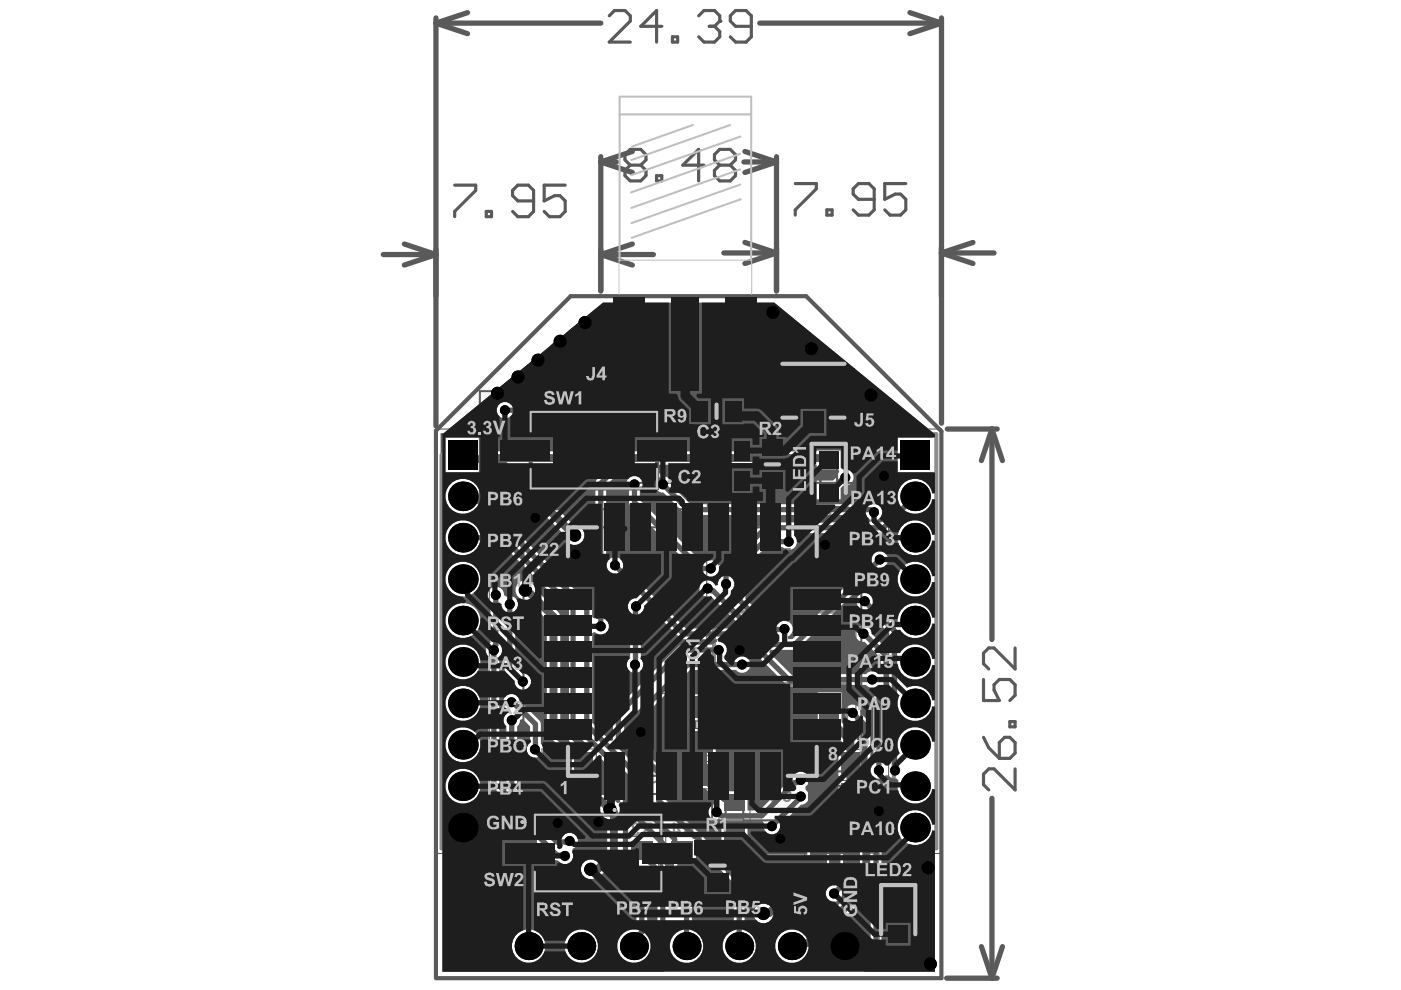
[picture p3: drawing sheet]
<svg xmlns="http://www.w3.org/2000/svg" width="297mm" height="210mm" viewBox="0 0 297 210" stroke-linecap="round" stroke-linejoin="round" font-family="sans-serif">
<g fill="none" stroke="#5a5a5a" stroke-width=".44">
<path d="M93.6 92.1h9v87.8h-9zM101.7 82.9h48.4v25.1h-48.4zM113 85.2h6.8v3.8h-6.8zM148.5 85.3h6.8v3.8h-6.8zM150.8 93.8h7v3.5h-7zM161.9 95.1h3.7v6.8h-3.7zM173.9 97.2h3.6v7.3h-3.6zM173.9 97.5h3.6M176.3 97.5l1.2 1.2M189.5 92.1h9v87.8h-9zM111 102.4h71.6v71.5h-71.6zM120.4 111.8h52.8v52.7h-52.8z"/>
<path d="M150.8 100.2h7v3.5h-7zM173.9 104.2h3.6M151.4 129.7h28.5v15.4h-28.5zM179.9 135l-10.1 10.1M117.2 159.9h7v3.5h-7zM142.5 148.2h7v3.5h-7zM142.6 155.6h7v3.5h-7zM102.6 168.3h48.4v25.1h-48.4zM117.2 166.7h7v3.5h-7zM142.4 162.6h7v3.5h-7zM153.9 170.2h3.7v6.8h-3.7zM173.7 160h7v3.5h-7z"/>
<path d="M173.7 166.6h7v3.5h-7zM173.7 173.1h7v3.5h-7zM134.1 180.4h4v7h-4zM142.7 180.4h3.9v7h-3.9zM150.2 180h3.9v7h-3.9zM173.6 180.9h6.8v3.7h-6.8zM188.7 191.1h3.5v7h-3.5zM191 191.1l1.2 1.1"/>
</g>
<g fill="none" stroke="#5a5a5a" stroke-width=".22">
<path d="M92.5 91h11.2v90h-11.2zM110.1 83.8h12.7v6.6h-12.7zM145.6 83.9h12.7v6.6h-12.7zM148.9 92.8h10.8v5.5h-10.8zM148.9 99.2h10.8v5.4h-10.8zM160.5 92.1h6.6v12.7h-6.6zM171.6 93.7h8.2v14.7h-8.2zM172.4 94h6.6v13.4h-6.6zM188.4 91h11.2v90h-11.2zM149.8 118.6h31.7v37.5h-31.7zM114.9 158.8h11.5v5.8h-11.5zM140.3 147.1h11.5v5.8h-11.5z"/>
<path d="M140.4 154.4h11.5v5.8h-11.5zM171.4 158.9h11.5v5.8h-11.5zM114.9 165.6h11.5v5.8h-11.5zM132.6 177.3h7v13.2h-7zM140.1 161.5h11.6v5.8h-11.6zM141.2 177.3h7v13.2h-7zM148.6 176.9h7.1v13.2h-7.1zM152.4 167.2h6.6v12.8h-6.6zM170.6 179.5h12.8v6.5h-12.8zM171.4 165.5h11.5v5.8h-11.5zM171.4 171.9h11.5v5.8h-11.5zM186.4 187.2h8.1v14.7h-8.1z"/>
</g>
<path d="M165.9 77.1h13.2v11.5h-13.2zM112.5 87.3h26.8v16.3h-26.8zM113.4 172.7h26.8v16.3h-26.8zM92.4 207.3v-116l28.6-28.5h49.9l28.7 28.6v116h-107.2" fill="none" stroke="#5a5a5a" stroke-width=".88"/>
<g fill="none" stroke="#5a5a5a" stroke-width="1.1">
<path d="M92.4 4.9l6.7 2.2M92.4 4.9h35M92.4 3.8v86.5M99.1 2.7l-6.7 2.2M161.1 4.9h38.5M192.9 2.7l6.7 2.2M199.6 3.8v85.9M199.6 4.9l-6.7 2.2M127.4 34.3l6.7 2.3M127.4 34.3h3.3M127.4 33.2v28.5M134.1 32.1l-6.7 2.2"/>
<path d="M157.7 34.3h6.9M157.9 32.1l6.7 2.2M164.6 33.2v28.5M164.6 34.3l-6.7 2.3M81.3 54h11.1M85.7 51.7l6.7 2.3M92.4 54l-6.7 2.2M127.4 54l6.7 2.2M127.4 54h11.1M134.1 51.7l-6.7 2.3M153.5 53.6h11.1M157.9 51.4l6.7 2.2"/>
<path d="M164.6 53.6l-6.7 2.3M199.6 53.6l6.7 2.3M199.6 53.6h11.2M206.3 51.4l-6.7 2.2M200.8 91h10.6M210.3 91l2.2 6.7M210.3 91l-2.2 6.7M210.3 91v44.6M210.3 169.3v38.1M200.7 207.4h10.7M208.1 200.7l2.2 6.7M212.5 200.7l-2.2 6.7"/>
</g>
<g fill="none" stroke="#5a5a5a" stroke-width=".67">
<path d="M129.2 3.3l1.1-1.1h2.2l1.1 1.1v1.2l-4.4 4.4h4.4M140.3 5.6h-4.4l3.3-3.4v6.7M142.6 7.8h1.1v1.1h-1.1zM148.1 3.3l1.2-1.1h2.2l1.1 1.1v1.2M168.6 38.9h4.5v1.1l-4.5 4.5v1.1M192 38.9h-4.4v3.4l2.2-1.2h1.1l1.1 1.2v2.2l-1.1 1.1h-2.2l-1.1-1.1M175.3 44.5h1.1v1.1h-1.1zM185.3 42.3h-3.3l-1.1-1.2v-1.1l1.1-1.1h2.2l1.1 1.1v4.5l-1.1 1.1h-2.2l-1.1-1.1M215.2 137.4v4.4l-4.4-4.4h-1.2l-1.1 1.1v2.2l1.1 1.1M208.5 144.1v4.4h3.4l-1.1-2.2v-1.1l1.1-1.1h2.2l1.1 1.1v2.2l-1.1 1.1M208.5 156.3l1.1 2.3 2.3 2.2M211.9 157.4l1.1-1.1h1.1l1.1 1.1v2.3l-1.1 1.1h-2.2z"/>
<path d="M214.1 153h1.1v1.1h-1.1zM215.2 163v4.5l-4.4-4.5h-1.2l-1.1 1.1v2.3l1.1 1.1"/>
</g>
<circle cx="152.6" cy="4.5" r=".34" fill="#5a5a5a"/>
<g fill="none" stroke="#5a5a5a" stroke-width=".67">
<path d="M150.4 5.6h1.1M151.5 5.6l1.1 1.1v1.1l-1.1 1.1h-2.2l-1.2-1.1M152.6 4.5l-1.1 1.1M159.3 5.6h-3.3l-1.2-1.1v-1.2l1.2-1.1h2.2l1.1 1.1v4.5l-1.1 1.1h-2.2l-1.2-1.1M96.4 39.3h4.5v1.1l-4.5 4.4v1.1M119.8 39.3h-4.4v3.3l2.2-1.1h1.1l1.1 1.1v2.2l-1.1 1.1h-2.2l-1.1-1.1M133.6 35l-1.1-1.1v-1.1l1.1-1.1h2.3l1.1 1.1v1.1l-1.1 1.1M133.6 35l-1.1 1.1v1.1l1.1 1.2h2.3l1.1-1.2v-1.1l-1.1-1.1M133.6 35h2.3M139.2 37.2h1.1v1.2h-1.1zM149.2 35h-4.4l3.3-3.3v6.7M152.6 35l-1.1-1.1v-1.1l1.1-1.1h2.2l1.1 1.1v1.1l-1.1 1.1"/>
<path d="M152.6 35l-1.1 1.1v1.1l1.1 1.2h2.2l1.1-1.2v-1.1l-1.1-1.1M152.6 35h2.2M103.1 44.8h1.1v1.1h-1.1zM113.1 42.6h-3.3l-1.1-1.1v-1.1l1.1-1.1h2.2l1.1 1.1v4.4l-1.1 1.1h-2.2l-1.1-1.1"/>
</g>
<path d="M98.1 92.1h4.5v87.8h-9v-83.4M116.4 85.7v2.8M194 92.1h4.5v87.8h-9v-83.4M151.4 129.7h28.5v15.4h-28.5zM179.4 147.4v7.6M154.3 173.6h2.9M107.1 196.1h77v9h-77zM134.5 183.9h3.1M143.1 183.9h3.1M177 181.3v2.9" fill="none" stroke="#8c8c8c" stroke-width=".88"/>
<g fill="#8c8c8c">
<path d="M187.9 200.3h1.3v.5h-.7v1.5l.2 .2h.8v.4a1.09 1.09 0 0 1-1.6-.6z"/>
<path d="M185.5 200.7a1.78 1.78 0 0 1 1.9-.3v.6l-.6-.2a.33 .33 0 0 0-.4 .1 .33 .33 0 0 0-.1 .4l.6 .1v.4a.42 .42 0 0 0-.6 .1 .42 .42 0 0 0 0 .5 .42 .42 0 0 0 .6 .1l.5-.2v.6h-.1a1.21 1.21 0 0 1-1.8-.5v-.6l.5-.2-.5-.4z"/>
<path d="M189.5 86.8h.6v1.7a.37 .37 0 0 0 .3 .6 .37 .37 0 0 0 .4-.5h.5v.2a.91 .91 0 0 1-1.4 .6l-.4-.3z"/>
<path d="M187.6 86.6h.5l.2 .5 .6 .3v.5l-.7-.4v2h-.6z"/>
<path d="M155.3 164.6h1.9v.5h-1.4a3 3 0 0 1 .9 2.2v.1h-.5v-.3a3.2 3.2 0 0 0-.7-1.9l-.2-.2z"/>
<path d="M122.3 88l1.6-.2v.4a.48 .48 0 0 0-.1 .7 .48 .48 0 0 0 .7 .1 .39 .39 0 0 0 .3-.4 .39 .39 0 0 0-.3-.4v-.6a.96 .96 0 0 1 .8 1.1 .96 .96 0 0 1-1.1 .8v.1l-.1-.1a.87 .87 0 0 1-.8-1.2l-.4 .1v1h-.6z"/>
<path d="M134 174.6a.89 .89 0 0 1 .8-.3 .89 .89 0 0 1 .7 .6l-.4 .3-.1-.4h-.3a.29 .29 0 0 0-.3 .1 .29 .29 0 0 0 0 .4l.4 .2v.5a.41 .41 0 0 0-.5 .2 .41 .41 0 0 0 .3 .5v.1l.4-.1 .1-.3h.5a.94 .94 0 0 1-1.1 .9 .94 .94 0 0 1-.7-1.3l.2-.3 .3-.1h-.2l-.3-.3z"/>
<path d="M103.3 86.2h.5v1.8a.37 .37 0 0 0 .3 .5 .37 .37 0 0 0 .4-.4h.5v.1a.91 .91 0 0 1-1.4 .7l-.3-.4z"/>
<path d="M101 86.4a.98 .98 0 0 1 1.7 .4v.2h-.6a.34 .34 0 0 0-.1-.4 .34 .34 0 0 0-.4 0 .85 .85 0 0 0 .4 1.2l.6 .5 .2 .7h-1.9v-.5h1.1l-.1-.2a1.84 1.84 0 0 1-1-1.3z"/>
<path d="M169.6 116.2h.5v2.8h-2v-.5h1.5z"/>
<path d="M112.1 161l.2-.2a1.22 1.22 0 0 1 1.7 .2 1.49 1.49 0 0 1-.1 2.2 1.23 1.23 0 0 1-2-.6l.5-.1a.69 .69 0 0 0 .9 .5 .69 .69 0 0 0 .4-.9 .73 .73 0 0 0-.3-1 .73 .73 0 0 0-1 .5l-.5-.1z"/>
<path d="M110.1 160.7h.5l.2 .4 .6 .2v.5l-.8-.3v2h-.5z"/>
<path d="M137.5 155.4a1.61 1.61 0 0 1 2.7 .4 1.39 1.39 0 0 1-.9 1.6l-.1-.5a.73 .73 0 0 0 .5-1 .73 .73 0 0 0-1.1-.4 .64 .64 0 0 0-.8 .5 .64 .64 0 0 0 .5 .8l-.2 .6a1.46 1.46 0 0 1-.7-1.7z"/>
<path d="M137.3 148.3a1.68 1.68 0 0 1 2.7 0 1.19 1.19 0 0 1-.8 1.8v.1l-.1-.6a.73 .73 0 0 0 .4-.9 .73 .73 0 0 0-1-.4 .64 .64 0 0 0-.8 .4 .64 .64 0 0 0 .5 .8l-.2 .6a1.27 1.27 0 0 1-.7-1.7z"/>
<path d="M137.3 162.6a1.69 1.69 0 0 1 2.7 .2v.1a1.15 1.15 0 0 1-.8 1.6l-.1 .1-.1-.6a.71 .71 0 0 0 .5-.9 .71 .71 0 0 0-1-.4 .65 .65 0 0 0-.8 .4 .65 .65 0 0 0 .4 .8l-.2 .6a1.29 1.29 0 0 1-.6-1.9z"/>
<path d="M137.2 164.9h.6v1.2l.5-.4 1.7-.5v.6h-.1a3.1 3.1 0 0 0-2.1 .9l-.6 .1z"/>
<path d="M163.2 167.7a1.22 1.22 0 0 1 1.3-.5 1.22 1.22 0 0 1 .9 .9l-.5 .2a.63 .63 0 0 0-.8-.6 .63 .63 0 0 0-.5 .8h-.1l.1 .3a.6 .6 0 0 0 .4 .8h.7l.2-.4 .5 .2a1.21 1.21 0 0 1-1.3 .7 1.21 1.21 0 0 1-1-1.1l-.1-.7z"/>
<path d="M166.6 161.1a1.22 1.22 0 0 1 1.2-.5 1.22 1.22 0 0 1 1 1l-.6 .1a.63 .63 0 0 0-.7-.6 .63 .63 0 0 0-.5 .8h-.1l.1 .3a.6 .6 0 0 0 .3 .8h.7l.2-.4 .6 .2a1.21 1.21 0 0 1-1.3 .8 1.21 1.21 0 0 1-1.1-1.1l-.1-.8z"/>
<path d="M169.3 160.9a1 1 0 0 1 1.7 .3 1 1 0 0 1-.9 1.4l-.2-.1 .1 .4h1v.6h-1.4l-.4-1.5 .5-.1a.52 .52 0 0 0 .8 .1 .52 .52 0 0 0 0-.8 .35 .35 0 0 0-.5-.2 .35 .35 0 0 0-.2 .5l-.6-.2z"/>
<path d="M166.4 173.8a1.22 1.22 0 0 1 1.3-.5 1.22 1.22 0 0 1 1 1l-.6 .1a.62 .62 0 0 0-.6-.6 .62 .62 0 0 0-.6 .5 1.44 1.44 0 0 0 .3 1.4h.2a.45 .45 0 0 0 .5 0 .45 .45 0 0 0 .2-.4l.6 .1a1.25 1.25 0 0 1-1.4 .9 1.25 1.25 0 0 1-1.1-1.2v-.7z"/>
<path d="M111.7 166.9l.3-.1a1.09 1.09 0 0 1 1.6 .1 1.52 1.52 0 0 1 .4 1.6 1.52 1.52 0 0 1-1.4 1l-.6-.2-.5-.7 .6-.2a.71 .71 0 0 0 .9 .5 .71 .71 0 0 0 .4-1 .74 .74 0 0 0-.3-.7 .74 .74 0 0 0-.8-.1l-.1 .4-.7-.1z"/>
<path d="M109.7 166.6h.6l.2 .4 .6 .3v.4l-.8-.3v2h-.6z"/>
<path d="M185.6 183.4h.6l.1 1.1h-.8zM183.9 182.5v.7l1.2 .9v.4h-1.2v.6h2.9v-1.3a.79 .79 0 0 0-.7-1 .79 .79 0 0 0-.9 .7l-.2-.3z"/>
<path d="M185.6 181.3a.34 .34 0 0 1 .6-.1 .34 .34 0 0 1-.1 .6l-.5-.2zM184.3 181.2h.1a.42 .42 0 0 1 .6-.1 .42 .42 0 0 1 0 .6 .42 .42 0 0 1-.6-.1h-.1zM184 180.9a1.02 1.02 0 0 0 .4 1.4l.2 .1 .6-.1 .2-.4v.1a.79 .79 0 0 0 1.1 .1 .79 .79 0 0 0 .1-1.1 .79 .79 0 0 0-1.1-.1v.1a.98 .98 0 0 0-1.5-.1z"/>
<path d="M158.2 165.1l1.1-.1v.8l-.7-.1a.37 .37 0 0 1-.4-.1 .37 .37 0 0 1 0-.5zM157.6 164.9a.78 .78 0 0 0 0 .8 .78 .78 0 0 0 .7 .4l-.3 .3-.7 1h.7l.8-1.1h.5v1.1h.6v-2.8h-1.5a.6 .6 0 0 0-.8 .3z"/>
<path d="M176.3 108.6l1.1-.1v.7h-.6a.45 .45 0 0 1-.5-.6zM175.7 108.4a.84 .84 0 0 0 .7 1.2l-.4 .2-.6 1h.8l.3-.6 .7-.6h.2v1.2h.5v-2.8h-1.9z"/>
<path d="M173.6 108.2l-.2 .5h.5v-.2l.2-.1 .2 .1a.34 .34 0 0 1 .3 .2 .34 .34 0 0 1 0 .4l.1 .2-.2-.2a.94 .94 0 0 0-1.2 .6 .94 .94 0 0 0 .6 1.1h.1a.86 .86 0 0 0 1.1-1l.2-.1-.2-.6a1.03 1.03 0 0 0-1.3-1.1zM173.9 109.5a.48 .48 0 0 1 .7 .1 .48 .48 0 0 1-.1 .7l-.2 .2-.3-.1a.43 .43 0 0 1-.1-.7z"/>
<path d="M122.8 85.5h.8v.7a.39 .39 0 0 1-.4 .4 .39 .39 0 0 1-.4-.4zM122.3 84.9v1.3a.8 .8 0 0 0 .7 1 .8 .8 0 0 0 .9-.7l.5 .5 .8 .4v-.6l-1.2-.8v-.5h1.2v-.6z"/>
<path d="M145.2 175.1l.3-.3h.8v.8l-1-.1zM144.8 174.6a.81 .81 0 0 0-.2 .9 .81 .81 0 0 0 .7 .5l-.5 .5-.4 .7h.7l.5-.6a.76 .76 0 0 1 .7-.5v1.1h.7v-2.8h-1.9z"/>
<path d="M143.1 175.2l.7 1h-.7zM142.7 174.4v1.8h-.5v.4h.5v.6h.4v-.6h1.2v-.4l-1.2-1.8z"/>
<path d="M136.6 174.9l1.2-.1v.7h-.6a.45 .45 0 0 1-.6-.6zM136.1 174.7a.84 .84 0 0 0 .6 1.3l-.3 .2-.7 1h.7l.8-1.1 .3-.1h.3v1.2h.5v-2.8h-1.4a.6 .6 0 0 0-.8 .3z"/>
<path d="M166.1 116.7l1-.1v1.9h-.5a.48 .48 0 0 1-.5-.1 .48 .48 0 0 1-.1-.5h-.1v-.6zM165.5 116.6a1.56 1.56 0 0 0 .7 2.4h1.5v-2.8h-1.6z"/>
<path d="M163 116.7a.96 .96 0 0 1 1.2 .3 .96 .96 0 0 1-.1 1.3 .77 .77 0 0 1-.8 .2 .77 .77 0 0 1-.5-.6v-.6zM162.4 116.6a1.58 1.58 0 0 0 1.2 2.5 1.51 1.51 0 0 0 1.4-1.7 1.51 1.51 0 0 0-1.7-1.3l-.5 .2z"/>
<path d="M108.2 161.1h.4v.4a1.92 1.92 0 0 1-.1 1.5l-.2 .1-.2-.2zM107.6 161v.2a2.12 2.12 0 0 0 0 1.9 .92 .92 0 0 0 1.1 .4 .92 .92 0 0 0 .6-1 2.16 2.16 0 0 0-.4-1.7l-.5-.1a.6 .6 0 0 0-.8 .3z"/>
<path d="M137.9 158.3l.3-.1 .2 .1a.35 .35 0 0 1 .5 .4 .35 .35 0 0 1-.5 .3h-.1a.45 .45 0 0 1-.4-.2 .45 .45 0 0 1 0-.5zM137.5 158a.95 .95 0 0 0-.1 1.1 .95 .95 0 0 0 1 .5l.1 .1h.6v-.1a.92 .92 0 0 0 1.1-.7 .92 .92 0 0 0-.7-1.1l-.1 .5a.36 .36 0 0 1 .3 .5 .36 .36 0 0 1-.5 .2l-.2 .1v-.1a.69 .69 0 0 0 .2-.8 .69 .69 0 0 0-.8-.4h-.5z"/>
<path d="M137.6 151.3a.36 .36 0 0 1 .4-.2 .36 .36 0 0 1 .3 .2v.1a.34 .34 0 0 1-.4 .4 .34 .34 0 0 1-.3-.5zM138.8 151.3a.48 .48 0 0 1 .6-.2 .48 .48 0 0 1 .2 .5 .48 .48 0 0 1-.5 .3 .48 .48 0 0 1-.3-.6zM137.3 150.9a.95 .95 0 0 0 .8 1.4l.4-.4a.79 .79 0 0 0 .9 .5 1.04 1.04 0 0 0 .7-.9 1.04 1.04 0 0 0-.6-1h-.5l-.5 .5-.2-.4-.3-.1z"/>
<path d="M166.1 167.5v.1a2.38 2.38 0 0 0 .1 2.2 .84 .84 0 0 0 .9 .3 .84 .84 0 0 0 .6-.7h-.5a.43 .43 0 0 1-.5 .2 .43 .43 0 0 1-.3-.6v-.2a.85 .85 0 0 0 1.1 0 .85 .85 0 0 0 .2-1.1 .87 .87 0 0 0-1.5-.3zM166.6 167.8l.1-.1a.44 .44 0 0 1 .5 .1 .44 .44 0 0 1 0 .6 .33 .33 0 0 1-.3 .3 .33 .33 0 0 1-.3-.3h-.2z"/>
<path d="M169.5 174.4h.6v1zM169 173.9v.5l1.2 1.8h.5v-1.8h.3v-.5h-.3v-.5h-.6v.5z"/>
</g>
<circle cx="175.7" cy="106.4" r=".22" fill="none" stroke="#8c8c8c" stroke-width=".44"/>
<g fill="#5a5a5a">
<path d="M135.9 100.9h1.2l1.7 1.7a1.68 1.68 0 0 0 1.9 1.8l4.4 4.5 .8 .3h37.8l.1 .4 .8 .6-.1 .6h-22.6l-9 9.1h-.6a1.7 1.7 0 0 0-2.9-.5h-.4l-13.3-13.4v-2a1.67 1.67 0 0 0 0-2.6z"/>
<path d="M158 120.3l4.4-4.3h3.5a1.73 1.73 0 0 0 2.5 .1 1.73 1.73 0 0 0 0-2.5l.2-.6 19.2-.1 4.5-4.4a3.7 3.7 0 0 0 5.4-2.7l.5 .1v7.4l-.5 .1a3.7 3.7 0 0 0-5.7-2.5 3.7 3.7 0 0 0 0 6.2 3.7 3.7 0 0 0 5.7-2.5l.5 .1v7.4l-.5 .1a3.7 3.7 0 0 0-5.7-2.5 3.7 3.7 0 0 0 0 6.2 3.7 3.7 0 0 0 5.7-2.5l.5 .1v7.4l-.5 .1a3.7 3.7 0 0 0-4.3-3.1 3.7 3.7 0 0 0-3.1 4.2l-.5 .3-4.7-4.8a1.75 1.75 0 0 0-1.7-1.9 1.75 1.75 0 0 0-1.8 1.8 1.75 1.75 0 0 0 1.8 1.7l5.1 5.1v3.1l-.5 .2-3.2-3.2a1.75 1.75 0 0 0-1.8-1.8 1.75 1.75 0 0 0-1.7 1.9 1.75 1.75 0 0 0 2 1.6l3.4 3.4v3.2l-.5 .2a1.67 1.67 0 0 0-2.6 0h-7.2l-.7 .4h-7.7l-4.9-5 .2-.5h5.2l.8-.3 17.1-17.1a1.75 1.75 0 0 0 1.9-1.7 1.75 1.75 0 0 0-1.8-1.8 1.75 1.75 0 0 0-1.7 1.9l-16.8 16.7h-.9l-.1-.5a1.75 1.75 0 0 0 .7-2.7 1.75 1.75 0 0 0-2.8 0h-1.5l-5.4-5.4z"/>
<path d="M143.7 182.9h3.8v-3l.6-.2 7.5 7.5v10.1a3.5 3.5 0 0 0-1.1 6.1l-.2 .5h-6.3l-.2-.5a3.5 3.5 0 0 0-1.1-6.1v-7.3h.8v-5.1h-3.3a1.45 1.45 0 0 0-.7-1.4z"/>
<path d="M184.5 164.8l.6-.3a1.69 1.69 0 0 0 2.6-.1h.7a2.25 2.25 0 0 0 1.8 .8l.3 .3a3.7 3.7 0 0 0 2.6 4.8 3.7 3.7 0 0 0 4.6-3l.5 .1v7.4l-.5 .1a3.7 3.7 0 0 0-5.7-2.5 3.7 3.7 0 0 0 0 6.2 3.7 3.7 0 0 0 5.7-2.5h.5v29.9h-14.9l-.3-.5 3.5-3.5 .4-.8v-23.6l-.4-.8-2-2z"/>
<path d="M171.3 201.4l.9-.1 .5-.3 11.4-11.4 .5 .2v10.9l-3.2 3.2h-11.1l-.2-.5 .6-.6z"/>
<path d="M128.5 102.9l2.1-2h2.5l.2 .5a1.67 1.67 0 0 0 .1 2.6v2.5l.3 .8 14.1 14 .3 .3 1.3 .1a1.7 1.7 0 0 0 2.8-.4l.6 .1v1.1l-.3 .3-.3 .7-.6 .4a1.77 1.77 0 0 0-2.3-.8 1.77 1.77 0 0 0-.9 2.3 1.77 1.77 0 0 0 2.3 1l6.3 6.3-.2 .6h-11.4l-13.3-13.3a1.72 1.72 0 0 0-1-1.8 1.72 1.72 0 0 0-2 .5l-.6-.2z"/>
<path d="M128.5 121.2l.6-.2 .3 .3 .6 .3h.5l4.7 4.7-.2 .5a1.71 1.71 0 0 0-1.8 1 1.71 1.71 0 0 0 .4 2v9.7a1.75 1.75 0 0 0-.4 2.5 1.75 1.75 0 0 0 2.5 .3 1.75 1.75 0 0 0 .2-2.6v-9.7l.4-.5 .3-.6v-.4l.5-.3 7.4 7.3h7.5v.6l-.6 .3-.3 .3h-6.4l-.8 .3-13.6 13.6-.3 .8v5.5l-.5 .2-4-3.9v-19l.6-.2a1.73 1.73 0 0 0 2.5 0 1.73 1.73 0 0 0-.1-2.5z"/>
<path d="M126.3 160.5l.5-.2 4.7 4.6v5.2l-.6 .2-.4-.4-.8-.3h-.4a2.58 2.58 0 0 0-3-1.1v-2.8h-.4v-1.2h.4z"/>
<path d="M93.8 92.1l34.1-27.9h36.2l34.1 27.9v.6l-.5 .1h-7.4v7.3l7.9 .1v4.4h-.5a3.7 3.7 0 0 0-4.8-2.9 3.7 3.7 0 0 0-2.2 5.2l-3.8 3.9h-.8l-.1-.6a1.73 1.73 0 0 0 1-2.2 1.73 1.73 0 0 0-2.3-1l-38.3-.1-4.1-4.1a1.68 1.68 0 0 0-1.9-1.8l-1.9-1.9 .3-.6h34.4v1h4.5l.3 .5-.5 1-.9 .9h-3.4v4h5v-2.4l.6-.6a1.75 1.75 0 0 0 2.2-1.7 1.75 1.75 0 0 0-2.2-1.6l-.6-.4v-3.7h-5v.2h-67.8l-.7 .2h-2.9v-3.1h-7.3v7.3h7.3v-1.3h3.2l14.8 14.7a2.08 2.08 0 0 0 2.1 2.1 2.08 2.08 0 0 0 2-2.2 2.08 2.08 0 0 0-2.2-2l-12.4-12.3 .2-.6h19.4l.2 .6-2.5 2.6-.4 .8v28.6h-.1l-.6-.2v-1.7l-.3-.8-23.4-23.2a3.7 3.7 0 0 0-4.9-3.5 3.7 3.7 0 0 0-1.8 5.7 3.7 3.7 0 0 0 6 .1l4.8 4.9-.2 .5h-4a3.7 3.7 0 0 0-5.7-1.9 3.7 3.7 0 0 0 0 6 3.7 3.7 0 0 0 5.7-1.9h4.5l14.2 14.2v24l.3 .8 4.2 4.3-.2 .5h-1.4l-4.5-4.5v-23.6l-.1-.6-.3-.4-5-4.9a2.1 2.1 0 0 0-2.3-1.9 2.1 2.1 0 0 0-1.8 2.4 2.1 2.1 0 0 0 2.4 1.8l4.2 4.2v23.6l.1 .5 .3 .5 5 4.9v3.6h1.7v1.2h-1.7v5.6h5.7l.3 .3a1.95 1.95 0 0 0 1.4 2v6.7l-2.3 2.3a2.09 2.09 0 0 0-2.8 .5 2.09 2.09 0 0 0 .3 2.8 2.09 2.09 0 0 0 2.9-.3l1-.4 3.1-3.1 .6 .2 .1 2.1 1.6 1.8v3.8h1.7v7a3.6 3.6 0 0 0-4.1 3.9 3.6 3.6 0 0 0 4.8 3 3.6 3.6 0 0 0 1.6-5.5l-.2-.2 .2-.6v-7.6h1.7l.5 .2v13.2l.3 .8 1.3 1.3-.2 .5h-47zM105.6 86a1.75 1.75 0 0 0 .4 2.4 1.75 1.75 0 0 0 2.4-.3h2.2v1.7h4.6v-5.5h-4.6v1.5h-2.2a1.72 1.72 0 0 0-2.8 .2zM94.4 122.8a3.8 3.8 0 0 0 7.5 0 3.8 3.8 0 0 0-7.5 0zM94.4 131.6a3.8 3.8 0 0 0 7.5 0 3.8 3.8 0 0 0-7.5 0zM94.4 140.4a3.8 3.8 0 0 0 7.5 0 3.8 3.8 0 0 0-7.5 0zM103.7 125.2a1.7 1.7 0 0 0 .3 2.2v8.9a1.69 1.69 0 0 0-.4 2.9l.1 29.2 13.6 13.7 .4 .3h.6a1.77 1.77 0 0 0 2.5 .5 1.77 1.77 0 0 0 .4-2.4l.3-.6a1.75 1.75 0 0 0 .6-2.7 1.75 1.75 0 0 0-2.8 .2h-.8l-8.9-8.9v-14.5l.4-.3 .2-1.1 .6-.2 1.6 1.6v3.5a1.75 1.75 0 0 0-.4 2.5 1.75 1.75 0 0 0 2.5 .2 1.75 1.75 0 0 0 .2-2.5l-.1-4.6-4.4-4.4a1.74 1.74 0 0 0-2.8-1.2 1.74 1.74 0 0 0 .4 3v.6a1.7 1.7 0 0 0-.4 2.9v14.2l-.6 .3-1-1v-28.3l.6-.9 .5 .2 .1 3.7 2.1 2.2a1.75 1.75 0 0 0 1.7 1.9 1.75 1.75 0 0 0 1.8-1.8 1.75 1.75 0 0 0-1.9-1.7l-1.5-1.5v-11.9a1.73 1.73 0 0 0 .4-2.2 1.73 1.73 0 0 0-2.2-.7l-.5-.3a1.74 1.74 0 0 0-1.3-1.8 1.74 1.74 0 0 0-1.9 .8zM94.4 149.1a3.8 3.8 0 0 0 7.5 0 3.8 3.8 0 0 0-7.5 0zM94.4 157.9a3.8 3.8 0 0 0 7.5 0 3.8 3.8 0 0 0-7.5 0zM94.4 166.7a3.8 3.8 0 0 0 7.5 0 3.8 3.8 0 0 0-7.5 0zM119.7 200.6a3.6 3.6 0 0 0 7.1 0 3.6 3.6 0 0 0-7.1 0zM108.5 200.6a3.6 3.6 0 0 0 7.1 0 3.6 3.6 0 0 0-7.1 0z"/>
<path d="M152.7 135.5h4.4l10 9.9 9 .1 .8-.3h6.7a1.67 1.67 0 0 0 2.6 .1l.5 .2v.8l-1.2 1.2-.3 .8v13.3l-.1 .1-.6-.3-.1-8.1-1.9-2a1.75 1.75 0 0 0-1.7-1.9 1.75 1.75 0 0 0-1.8 1.8 1.75 1.75 0 0 0 1.9 1.7l1.3 1.3v2.7h-.5l-.4-.9-2.9-2.8v-6.4h-5.3v8.8h3.7l2.1 2v1.4h-1.1v5.6h1.1v1h-1.1v5.6h1.1v.8h-1.1v5.6h3l1.4 1.5v.9h-4v6.5l-1.3 1.2a1.75 1.75 0 0 0-1.8 1.7 1.75 1.75 0 0 0 1.8 1.8 1.75 1.75 0 0 0 1.7-1.9l1.8-1.9 .1-1.9h1.7v1.9l-10.9 10.9-.6 .1a3.5 3.5 0 0 0-5.3-.3 3.5 3.5 0 0 0 .3 5.3l-.2 .5h-6.4l-.2-.5a3.5 3.5 0 0 0-1-6.1l-.1-11-8.6-8.7-.3-.4-8.1-7.9-.1-5.8-6.7-6.8v-2.4l12.3-12.3h9.7a1.75 1.75 0 0 0 2.6 .2 1.75 1.75 0 0 0 0-2.6 1.75 1.75 0 0 0-2.6 .2h-2.4l-.2-.6a1.75 1.75 0 0 0 .7-1.8 1.75 1.75 0 0 0-1.4-1.3zM146.6 147.2v5.6h1.1v1.7h-1v5.6h1v1.5h-1.2v5.6h3l2.8 2.7-.2 .6a1.74 1.74 0 0 0-1.9 1.9 1.74 1.74 0 0 0 2.2 1.5l.6 .2h8.6l.4 .5a1.74 1.74 0 0 0 1.4 2.3 1.74 1.74 0 0 0 2-1.8l4.4-4.5a1.74 1.74 0 0 0 1.7-1.2 1.74 1.74 0 0 0-.7-2v-.6a1.75 1.75 0 0 0 0-2.9 1.75 1.75 0 0 0-2.7 1l-7.1 6.9h-2.5v-4h-4.3l-2.6-2.7v-3.5h-1.1v-1.5h1.3v-5.6h-1.3v-1.7l2.4-.2v3h5.3v-8.8h-5.3v3h-1.2v-2.6zM153 174.8v4.6l3.8 .1 4.6 4.5 8.5 .1 .2 .5-7.3 7.2a2.11 2.11 0 0 0-2.8 .9 2.11 2.11 0 0 0 .8 2.8 2.11 2.11 0 0 0 2.8-.6l9.6-9.4h2.6v-5.5h-4.6v1.2h-8.6l-4.1-4.1v-2.3z"/>
</g>
<g fill="none" stroke="#5a5a5a" stroke-width="1.1">
<path d="M187.4 86.5v14.4M98.1 105.2l1 1h2.3l23 23v24.5l10.8 10.8v9l6 6M98.1 114h8.6l14.8 14.8v24.5M113.5 109.8l7.5 7.5h.8l.2 .2M134.5 102.7v3.8l14.1 14h2.1M167.2 114.8h-5.3l-5 5.1v7.5l6.1 6.1h3.2l.1-.1M174.9 115.5h-3.9l-3.2 3.2v2.7l-2.1 2.1M179.2 101.2l-.2 .2h-.3l-2.4 2.5M185.3 108.6h-.3l-.5-.6h-38.6l-8.3-8.3h-7.5l-2.7 2.8v30.3M186.5 118.6l-18 18h-5.9l-11.4-11.3h-.4l-.5-.5h-.3M194 105.2l-6.7 6.7h-25l-8.4 8.4v3.5M104.7 137.9v30l13.4 13.4"/>
<path d="M183.1 134.4l4.8 4.6v7.7l-1.6 1.6v15.1M183.3 127.5l6.4 6.3v29.4l.1 .2M108.4 148.9h.3l1 .8 3.8 3.8v5.3l-.1 .1M108.5 152.7v16.3l9.5 9.5M131.1 157.9l6 5.9v8.1l5.9 6v1.1M180.8 151.1l2.6 2.6v21.6M184.9 144.1h-8.5l-.3 .3h-8.6M126.9 174.3l-.1 .1h-8.5l-.1 .1M139.7 163.9v5.8l7.6 7.6 .8 .7v.1l8.6 8.7v13.8M169.8 169l-4 4M185.7 177.6v23.6l-3.9 3.9h-39.6"/>
</g>
<path d="M98.1 96.5l.9 .8h6.6M175.7 97.5l-.4-.4h-69.9l16.4 16.4M111.4 125.1h.3l5.7 5.7v24.2M183.7 178.5v9.5l-12 12h-3.2l-.6 .6" fill="none" stroke="#5a5a5a" stroke-width="1.7"/>
<circle cx="165.8" cy="173" r=".56" fill="#5a5a5a"/>
<g fill="none" stroke="#5a5a5a" stroke-width="1.1">
<path d="M114.1 76.4l5.8 5.8v4.9M124 68.4h30.4l2.8 2.7M163.9 66.2h-4l-2.7 2.8v4M107.1 87h5.7l.1 .1M184.6 83.7l2.8 2.8M130.4 119.9l14.5 14.5h12.6l10 10M175.7 103.9h.6M105.1 126.1v10.6l-.2 .3v.7l-.2 .2M108.1 128.1v13.6l2.7 2.8M134.8 128.6l-.1 .1v12.1l-.1 .1M152.4 137.8h-7.7l-13.6 13.6v6.5M156.8 137.9h1.8l7.1 7.1v6.2l1.5 1.5v2l6.9 6.8v13.6h-5.9l-2.8 2.7"/>
<path d="M121.5 153.3l11.1 11.1v19.6l3.5 3.4v10.2l-1.7 1.7v1.3M142.8 150.3v14.1M157.3 140.9h-11.5l-12.9 12.9v3.3l6.8 6.8M165.7 149.4l-3.2-3.2h-16.1l-3.5 3.5v.5l-4.8 4.8h-2.1l-.1 .2M117.6 161.7v6.8l.6 .6v5.4M119.9 178.5h.1M120.8 178.3l-.2 .2h-2.6M141.2 179.5v3.4l1.8 1.8v1.3l2.6 2.3v12.3M143 179l1.5 1.4h.2M165.8 173l-2.2 2.2M169.8 168.9v.1M169.8 165.4h-.3l-.5 .5h-.4l-7.1 7.1h-8.5l-.8-.8h-.3"/>
<path d="M183.4 175.3l2.3 2.3M186.3 172v3.2l8.6 8.6h1.7l.4 .4v20l.2 .2M118.1 181.3h1.5l.2 .2M136.1 180.4h.3l1.4 1.4v1l2.7 2.7v17.9l1.7 1.7M142.5 184.1h.1M180.5 182.8l-1.2 1.2v3l-2.5 2.4"/>
</g>
<path d="M117.4 155l6.4 6.4v.3l.7 .7v5.4l-.7 .7v.2l1.1 1.2h2.7l2 2h.3l.2 .3 .1 8.7-3.4 3.3-1.6 .1M155.5 151.2h-5.2l-1.2-1.2-.1 14.6 4.6 4.6h1.2l.9 .9M175.8 151.2v1.8l1.2 1.2h.5l2.8 2.8v18.1l3.4 3.4M155.7 177.1l.9 .9h.8l4.6 4.6h10.9l.6 .6-10.4 10.4-1.2 .1" fill="none" stroke="#5a5a5a" stroke-width="1.7"/>
<g fill="#000">
<circle cx="109.8" cy="79.9" r="1.4"/>
<circle cx="114.1" cy="76.4" r="1.4"/>
<circle cx="118.8" cy="72.4" r="1.4"/>
<circle cx="124" cy="68.4" r="1.4"/>
<circle cx="163.9" cy="66.2" r="1.4"/>
<circle cx="172" cy="73.9" r="1.4"/>
<circle cx="105.5" cy="83.4" r="1.4"/>
<circle cx="107.1" cy="87" r="1.06"/>
<circle cx="184.6" cy="83.7" r="1.4"/>
<circle cx="98.1" cy="105.2" r="3.1"/>
<circle cx="98.1" cy="114" r="3.1"/>
<circle cx="113.5" cy="109.8" r="1.06"/>
<circle cx="121.8" cy="113.5" r="1.4"/>
<circle cx="122" cy="117.5" r="1.06"/>
<circle cx="130.4" cy="119.9" r="1.06"/>
<circle cx="134.5" cy="102.7" r="1.06"/>
<circle cx="140.5" cy="102.7" r="1.06"/>
<circle cx="167.2" cy="114.9" r="1.06"/>
<circle cx="174.9" cy="115.5" r="1.06"/>
<circle cx="179.2" cy="101.2" r="1.06"/>
<circle cx="185.3" cy="108.6" r="1.06"/>
<circle cx="186.5" cy="118.6" r="1.06"/>
<circle cx="187.4" cy="100.9" r="1.06"/>
<circle cx="194" cy="114" r="3.1"/>
<circle cx="194" cy="105.2" r="3.1"/>
<circle cx="98.1" cy="122.8" r="3.1"/>
<circle cx="98.1" cy="131.6" r="3.1"/>
<circle cx="104.7" cy="137.9" r="1.06"/>
<circle cx="105.1" cy="126.1" r="1.06"/>
<circle cx="108.1" cy="128.1" r="1.06"/>
<circle cx="111.4" cy="125.1" r="1.4"/>
<circle cx="127.4" cy="132.8" r="1.06"/>
<circle cx="134.8" cy="128.6" r="1.06"/>
<circle cx="150" cy="124.8" r="1.06"/>
<circle cx="150.7" cy="120.5" r="1.06"/>
<circle cx="152.4" cy="137.8" r="1.06"/>
<circle cx="153.9" cy="123.8" r="1.06"/>
<circle cx="156.8" cy="137.9" r="1.06"/>
<circle cx="166.3" cy="133.4" r="1.06"/>
<circle cx="183.1" cy="134.4" r="1.06"/>
<circle cx="183.3" cy="127.5" r="1.06"/>
<circle cx="194" cy="131.6" r="3.1"/>
<circle cx="194" cy="122.8" r="3.1"/>
<circle cx="98.1" cy="140.4" r="3.1"/>
<circle cx="98.1" cy="149.1" r="3.1"/>
<circle cx="98.1" cy="157.9" r="3.1"/>
<circle cx="108.4" cy="148.9" r="1.06"/>
<circle cx="108.5" cy="152.7" r="1.06"/>
<circle cx="110.8" cy="144.5" r="1.06"/>
<circle cx="113.4" cy="158.9" r="1.06"/>
<circle cx="134.6" cy="140.9" r="1.06"/>
<circle cx="135.9" cy="155.2" r="1.06"/>
<circle cx="157.3" cy="140.9" r="1.06"/>
<circle cx="180.8" cy="151.1" r="1.06"/>
<circle cx="184.9" cy="144.1" r="1.06"/>
<circle cx="194" cy="149.1" r="3.1"/>
<circle cx="194" cy="140.4" r="3.1"/>
<circle cx="194" cy="157.9" r="3.1"/>
<circle cx="98.1" cy="175.5" r="3.1"/>
<circle cx="98.1" cy="166.7" r="3.1"/>
<circle cx="118.2" cy="174.5" r="1.06"/>
<circle cx="120.8" cy="178.3" r="1.06"/>
<circle cx="126.9" cy="174.3" r="1.06"/>
<circle cx="129.3" cy="171.6" r="1.4"/>
<circle cx="151.9" cy="172.2" r="1.06"/>
<circle cx="163.6" cy="175.2" r="1.06"/>
<circle cx="165.4" cy="177.8" r="1.06"/>
<circle cx="169.8" cy="165.4" r="1.06"/>
<circle cx="169.8" cy="168.9" r="1.06"/>
<circle cx="186.3" cy="163.4" r="1.06"/>
<circle cx="186.3" cy="172" r="1.06"/>
<circle cx="189.8" cy="163.4" r="1.06"/>
<circle cx="194" cy="175.5" r="3.1"/>
<circle cx="194" cy="166.7" r="3.1"/>
<circle cx="119.8" cy="181.5" r="1.06"/>
<circle cx="125.2" cy="184.3" r="1.4"/>
<circle cx="161.9" cy="193.7" r="1.4"/>
<circle cx="176.8" cy="189.4" r="1.06"/>
<circle cx="196.8" cy="184" r="1.4"/>
<circle cx="112.1" cy="200.6" r="2.97"/>
<circle cx="123.2" cy="200.6" r="2.97"/>
<circle cx="134.4" cy="200.6" r="2.97"/>
<circle cx="145.6" cy="200.6" r="2.97"/>
<circle cx="156.7" cy="200.6" r="2.97"/>
<circle cx="167.9" cy="200.6" r="2.97"/>
<circle cx="179.1" cy="200.6" r="2.97"/>
<circle cx="197.2" cy="204.4" r="1.4"/>
</g>
<g fill="#000">
<path d="M95 93.3h6.3v6.3h-6.3z" fill-rule="evenodd"/>
<path d="M190.9 93.3h6.2v6.3h-6.2z" fill-rule="evenodd"/>
</g>
<g fill="#5a5a5a">
<path d="M171.7 180.6h3.5v4.3h-3.5z" fill-rule="evenodd"/>
<path d="M178.8 180.6h3.5v4.3h-3.5z" fill-rule="evenodd"/>
<path d="M111.2 84.9h3.5v4.4h-3.5z" fill-rule="evenodd"/>
<path d="M118.2 84.9h3.5v4.4h-3.5z" fill-rule="evenodd"/>
<path d="M173.7 96.1h4v2.8h-4z" fill-rule="evenodd"/>
<path d="M173.7 102.4h4v2.9h-4z" fill-rule="evenodd"/>
<path d="M172.1 166.1h3.9v4.5h-3.9z" fill-rule="evenodd"/>
<path d="M178.3 166.1h4v4.5h-4z" fill-rule="evenodd"/>
<path d="M140.8 162.1h4v4.5h-4z" fill-rule="evenodd"/>
<path d="M147 162.1h4v4.5h-4z" fill-rule="evenodd"/>
<path d="M153.9 63.2h6.6v19.7h-6.6z" fill-rule="evenodd"/>
<path d="M130.1 63.2h6.6v19.7h-6.6z" fill-rule="evenodd"/>
<path d="M153.5 168.3h4.4v3.6h-4.4z" fill-rule="evenodd"/>
<path d="M153.5 175.4h4.4v3.5h-4.4z" fill-rule="evenodd"/>
<path d="M158.6 119.7h14.1v7.7h-14.1z" fill-rule="evenodd"/>
<path d="M153.5 147.4h4.1v7.6h-4.1z" fill-rule="evenodd"/>
<path d="M163.6 147.4h4.1v7.6h-4.1z" fill-rule="evenodd"/>
<path d="M173.7 147.4h4.2v7.6h-4.2z" fill-rule="evenodd"/>
<path d="M115.6 166.2h3.9v4.5h-3.9z" fill-rule="evenodd"/>
<path d="M121.8 166.2h4v4.5h-4z" fill-rule="evenodd"/>
<path d="M115.6 159.4h3.9v4.5h-3.9z" fill-rule="evenodd"/>
<path d="M121.8 159.4h4v4.5h-4z" fill-rule="evenodd"/>
<path d="M142.4 185.5h4.6v3.9h-4.6z" fill-rule="evenodd"/>
<path d="M142.4 178.4h4.6v4h-4.6z" fill-rule="evenodd"/>
<path d="M133.8 185.5h4.6v3.9h-4.6z" fill-rule="evenodd"/>
<path d="M133.8 178.4h4.6v4h-4.6z" fill-rule="evenodd"/>
<path d="M147.3 155.1h3.9v4.5h-3.9z" fill-rule="evenodd"/>
<path d="M141 155.1h4v4.5h-4z" fill-rule="evenodd"/>
<path d="M178.3 159.6h4v4.4h-4z" fill-rule="evenodd"/>
<path d="M172.1 159.6h3.9v4.4h-3.9z" fill-rule="evenodd"/>
<path d="M147.2 147.7h3.9v4.5h-3.9z" fill-rule="evenodd"/>
<path d="M140.9 147.7h4v4.5h-4z" fill-rule="evenodd"/>
<path d="M178.3 172.6h4v4.5h-4z" fill-rule="evenodd"/>
<path d="M172.1 172.6h3.9v4.5h-3.9z" fill-rule="evenodd"/>
</g>
<g fill="#1e1e1e">
<path d="M183.3 101.6l3.8-3.8h3.2v2.3l7.9 .1v4.4h-.5a3.7 3.7 0 0 0-5.7-2.5 3.7 3.7 0 0 0 0 6.2 3.7 3.7 0 0 0 5.7-2.5l.5 .1v7.4l-.5 .1a3.7 3.7 0 0 0-3.4-3.1 3.7 3.7 0 0 0-3.8 2.6h-1.1l-3-3a1.75 1.75 0 0 0 .2-2.5 1.75 1.75 0 0 0-2.6 0 1.75 1.75 0 0 0 .2 2.5l.1 .9 .2 .4 3.6 3.6 .8 .3h1.6a3.7 3.7 0 0 0 3.8 2.6 3.7 3.7 0 0 0 3.4-3.1l.5 .1v7.4l-.5 .1a3.7 3.7 0 0 0-5.4-2.7l-2-1.9-2.5-.1a1.75 1.75 0 0 0-2.5-.1 1.75 1.75 0 0 0 0 2.5 1.75 1.75 0 0 0 2.5-.1h1.6l1.3 1.3a3.7 3.7 0 0 0 2.2 5.2 3.7 3.7 0 0 0 4.8-2.9l.5 .1v7.4l-.5 .1a3.7 3.7 0 0 0-3.8-3.1 3.7 3.7 0 0 0-3.6 3.4l-1.5 .1-3.4 3.2-.6-.2a1.71 1.71 0 0 0-2.1-1.8l-.8-.7-3.1-.1v-3.3h3.1a1.75 1.75 0 0 0 2.5 .4 1.75 1.75 0 0 0 .3-2.5 1.75 1.75 0 0 0-2.5-.2h-3.4v-1.8h-11.3v7l-.5 .4a1.73 1.73 0 0 0-2.2 .7 1.73 1.73 0 0 0 .4 2.2v1.1l-3.9 3.9h-2.7a1.71 1.71 0 0 0-1.9-.4 1.71 1.71 0 0 0-1.1 1.7l-.6 .2-1.3-1.4v-.9a1.71 1.71 0 0 0 .3-1.9 1.71 1.71 0 0 0-1.7-.9l-.2-.6 30.9-30.6 .3-.8z"/>
<path d="M185.3 137.9l4.4-4.3h1.2a3.7 3.7 0 0 0 3.9 1.6 3.7 3.7 0 0 0 2.9-3h.5v7.5h-.5a3.7 3.7 0 0 0-3-3 3.7 3.7 0 0 0-3.9 1.8h-5.3z"/>
<path d="M168.4 106.2l4.1-4.1 .6 .2v4.7h3.9l.2 .5-7.7 7.6-.5-.2-.3-1-.3-.4z"/>
<path d="M184.5 145.8a1.65 1.65 0 0 0 1.7-.6h2.3l2.2 2.3a3.7 3.7 0 0 0 2.2 5.2 3.7 3.7 0 0 0 4.8-3l.5 .1v7.4l-.5 .1a3.7 3.7 0 0 0-4.9-2.9 3.7 3.7 0 0 0-2 5.3l-2.4 2.6h-.7a1.74 1.74 0 0 0-2.7-.1 1.74 1.74 0 0 0 .6 2.7l2.6 2.6h2.2a3.7 3.7 0 0 0 3.7 2.9 3.7 3.7 0 0 0 3.6-3.1l.5 .1v7.4l-.5 .1a3.7 3.7 0 0 0-5.1-2.9 3.7 3.7 0 0 0-1.7 5.5l-3.2 3.2h-24.7l-3.9-3.9 .2-.5h3a1.74 1.74 0 0 0 2.8-.1 1.74 1.74 0 0 0-.9-2.7l.1-.5h7.2l.8-.4 14.4-14.4 .4-.8v-7.8l-.4-.8-2.5-2.5z"/>
<path d="M184.6 141.8l1.1-1.1h4.6a3.7 3.7 0 0 0 3.6 3.4 3.7 3.7 0 0 0 3.8-3.1h.5v7.5h-.5a3.7 3.7 0 0 0-5.4-2.7l-2.9-2.8-3.2-.1-.3-.3-1-.2z"/>
<path d="M126 139.1h7.3l.2 .5a1.68 1.68 0 0 0 0 2.6v8.2l-6.9 6.9-.6-.3z"/>
<path d="M115.1 157.4h10.6l.2 .5-3 3.1h-5.9l-1.9-1.9v-.6l-.2-.6z"/>
<path d="M147.9 139.7l2.2-2.2 .5 .3a1.63 1.63 0 0 0 .8 1.5v1l.4 .8 3.9 3.8 11.8 .1v12.4h11.3v-5.1l.4-.2a1.82 1.82 0 0 0 3.2-.4l.6 .1v3.4l-8.9 8.9h-3.1a1.75 1.75 0 0 0-2.6 .2 1.75 1.75 0 0 0 .4 2.5v.5l-.4 .4h-2.4v-8.8h-18.1z"/>
<path d="M93.8 92.1l34.1-27.9h13.9v19.3h1.6l.8 1.6 1.9 1.9v2.9h4.6v-5.5h-2.6l-.5-.4 .2-.5h1v-19.3h15.3l34.1 27.9v.6l-.5 .1h-7.4v2.7l-4.1 .1-4.9 4.8-.6-.1a1.72 1.72 0 0 0-1.9-.8l-.5-.3v-4.1h-5.2v3.2l-6 6-.6-.2v-4.4h-5.5v1h-1.4v-1.4h-4.4v5.2h4.4v-1.3h1.4v1.1h.8v1.9h-1.3v11.2h5.5v-.6l.6-.3 .3 .1 .4 .5-21.6 21.7v20.1h-4.8v-18.7l13.7-13.7 .3-.4 .1-.9a1.75 1.75 0 0 0-.4-3 1.75 1.75 0 0 0-2.4 1.8l-.6 .2-.1-.4a1.75 1.75 0 0 0-1.9-.7 1.75 1.75 0 0 0-1.3 1.5l-12.2 12.2h-10.1v-2.1l.6-.3 .4 .1a1.75 1.75 0 0 0 2.1-1.9 1.75 1.75 0 0 0-2.5-1.3l-.6-.4v-6.5h-11.2v15l-.5 .3-13.9-14a3.7 3.7 0 0 0-.2-6 3.7 3.7 0 0 0-5.7 2 3.7 3.7 0 0 0 3.6 4.8l.7 .9-.3 .5h-.8a3.7 3.7 0 0 0-3.1 4.8 3.7 3.7 0 0 0 5.2 2.2l3.2 3.1 .2 .9 .8 .6-.1 .5h-2.1v-.1a3.7 3.7 0 0 0-5.1-3 3.7 3.7 0 0 0-1.4 5.8 3.7 3.7 0 0 0 6-.4h5.7l2.1 2.1a1.75 1.75 0 0 0 1.7 1.9 1.75 1.75 0 0 0 1.8-1.8 1.75 1.75 0 0 0-1.9-1.7l-2.8-2.7-2.4-.1-.1-.5 .3-.2a1.76 1.76 0 0 0 .6-2.1 1.76 1.76 0 0 0-2-1l-2.9-3 .4-1.1v-.9l.5-.3 11.9 11.9 .6 .3v6.2l-4.1 .1-.5-.4v-.5a1.76 1.76 0 0 0-1.4-1.3 1.76 1.76 0 0 0-1.8 .7h-5.4v-.2a3.7 3.7 0 0 0-5.8-1.5 3.7 3.7 0 0 0 .3 6 3.7 3.7 0 0 0 5.6-2.1h5.6l.5 .4v.6a1.69 1.69 0 0 0-.5 2.9l-.2 .5h-5.3l-.4 .1-.8 .6-.2-.2a3.7 3.7 0 0 0-5.7 1.5 3.7 3.7 0 0 0 3 5.1 3.7 3.7 0 0 0 4.1-4.3l.5-.5h10.2l.1 .6h-.2a1.74 1.74 0 0 0-.7 2 1.74 1.74 0 0 0 1.7 1.2l2.7 2.6 7.2 .1 .9-.4 2.8-2.9 .6 .3-.1 10.3a2.08 2.08 0 0 0 1.8 3.1 2.08 2.08 0 0 0 1.9-3l.3-.6h1.6v-11.2h-4.2l-.2-.5 7-7.1 .1-9.1a1.68 1.68 0 0 0 0-2.6l.2-.5 1-.1 .3-.3 12.3-12.2h.8l.3-.2 .4 .5-12.1 12.1-.4 .8-.1 30.4h12.3v.8l-.3 .3a1.69 1.69 0 0 0 .3 2.3l-.3 .5h-15l-.8 .3-1.8 1.8h-6.8l-10.6-10.5h-13.8a3.7 3.7 0 0 0-5.7-1.9 3.7 3.7 0 0 0 0 6 3.7 3.7 0 0 0 5.7-1.9h12.9l9.6 9.6-.3 .5h-1.4a1.76 1.76 0 0 0-2.5-1.2 1.76 1.76 0 0 0-.7 2.6l-.2 .5-.5 .3-.5-.3v-1.7h-11.6v5.5h4.4v13.7a3.5 3.5 0 0 0-1.3 5.8 3.5 3.5 0 0 0 5.8-1.4h4.5l.1 .3a3.6 3.6 0 0 0 5.4 1.4 3.6 3.6 0 0 0-.1-5.7 3.6 3.6 0 0 0-5.4 1.8h-4.5v-.3a3.4 3.4 0 0 0-2.2-1.9v-13.7h4.9v-.5l.6-.3a1.74 1.74 0 0 0 2.2 0 1.74 1.74 0 0 0 .4-2.2l.4-.5 12.4 .1 .9-.4 .5 .2v3.6h11.3l2.5 2.5v3.5h5.7v-5.1h-4.1l-2.8-2.8-.4-.3h-.6v-3.3h10l4.6 4.6 .8 .3h25.7l.8-.3 3.7-3.8 .8 .3a3.7 3.7 0 0 0 4.2-3.1h.5v29.9h-104.4zM153.1 84.4v5.5l6.7-.1 2.2 2.2v.6h-1v1.7h-1.4v-1.4h-4.5v5.3h4.5v-1.4h1.4v.5h5.5v-.2l.6-.1 .5-.3 4.3-4.3h3.3v-5.7h-5.5v3.3l-2.8 2.8-.4-.2h-1.3l-.2-1.9-.3-.5-3.2-3.1-.5-.4-.6-.1h-2.6v-2.2zM105.6 86a1.7 1.7 0 0 0 .3 2.3v4.4h-.3v5.5h11.6v-5.5h-9v-4.4a1.75 1.75 0 0 0 0-2.7 1.75 1.75 0 0 0-2.6 .4zM94.5 92.8v7.3h7.3v-7.3zM104.1 121.7a2.6 2.6 0 0 0-.3 2.1v1.2a1.72 1.72 0 0 0-.1 2.2 1.72 1.72 0 0 0 2.1 .5l.6 .4a1.78 1.78 0 0 0 2.3 1.7 1.78 1.78 0 0 0 .9-2.8l.6-.2a2.08 2.08 0 0 0 2.7-.2 2.08 2.08 0 0 0 .1-2.8v-1.9l6.9-6.9h.6a2.09 2.09 0 0 0 2.8-.1 2.09 2.09 0 0 0 .1-2.8 2.09 2.09 0 0 0-2.8-.3l-.2-.6 4.4-4.4h2.8v10.6h1.6v1.2a1.75 1.75 0 0 0-.1 2.5 1.75 1.75 0 0 0 2.5 0 1.75 1.75 0 0 0-.1-2.5v-1.2h8.7v4.2l-5.2 5.2a1.75 1.75 0 0 0-1.9 1.7 1.75 1.75 0 0 0 1.8 1.8 1.75 1.75 0 0 0 1.7-1.9l5.8-5.8v-5.2h8.8v.7l-.7 .7a1.75 1.75 0 0 0-1.5 2 1.75 1.75 0 0 0 2 1.5 1.75 1.75 0 0 0 1.4-2.1 2.36 2.36 0 0 0 1.1-2.8h1.5v-11.2h-9.3a2.32 2.32 0 0 0-1.7-1.7h-2l-.3-.5a1.67 1.67 0 0 0 0-2.6v-3.2h4.6v-5.5h-11.7v5.5h4.8v3.2a1.67 1.67 0 0 0 0 2.6l-.3 .5h-3.2l-.2-.5a1.73 1.73 0 0 0 0-2.6 1.73 1.73 0 0 0-2.5 .2h-8.4l-.8 .3zM94.4 105.2a3.8 3.8 0 0 0 7.5 0 3.8 3.8 0 0 0-7.5 0zM94.4 114a3.8 3.8 0 0 0 7.5 0 3.8 3.8 0 0 0-7.5 0zM123.5 183.1a2.07 2.07 0 0 0-.1 2.2 2.07 2.07 0 0 0 1.9 1.1l8.8 8.6 26.3 .1a2.08 2.08 0 0 0 2.9 .1 2.08 2.08 0 0 0 0-3 2.08 2.08 0 0 0-2.9 .1h-25.2l-7.9-7.9a2.08 2.08 0 0 0-1.4-2.1 2.08 2.08 0 0 0-2.4 .8zM175.4 188.5a1.74 1.74 0 0 0-.1 1.8 1.74 1.74 0 0 0 1.6 .9l8.1 7.9 2.8 .1v1.3h5.3v-4.8h-5.3v1.2h-1.9l-7.3-7.3a1.74 1.74 0 0 0-1.2-1.8 1.74 1.74 0 0 0-2 .7zM164.3 200.6a3.6 3.6 0 0 0 7.1 0 3.6 3.6 0 0 0-7.1 0zM153.2 200.6a3.6 3.6 0 0 0 7.1 0 3.6 3.6 0 0 0-7.1 0zM142 200.6a3.6 3.6 0 0 0 7.1 0 3.6 3.6 0 0 0-7.1 0zM130.8 200.6a3.6 3.6 0 0 0 7.2 0 3.6 3.6 0 0 0-7.2 0z"/>
</g>
<g fill="none" stroke="#1e1e1e" stroke-width="1.1">
<path d="M118.8 72.4v32.1l-5.3 5.3M157.2 73v5.4l2.7 2.7h4.3l1.8 1.7v-2.5l6-6v-.4M163.9 66.2h.2l7.7 7.7h.2M172 73.9l.3 .3h.6l6 6.1v2.5h4.4l.9 .9h.4M105.8 83l3.6-3.1h.8l3.6-3.5h.6l4-4h.7l1.9-2 2.5-2h7.2l2.7 2.7v8.5l10.9 10.9h2.5l3.3 3.4v.6l1.1 1.1v6.7l1.1 1.1h.8l3 3v3.8l1.7 1.6M105.8 83l-.3 .4M105.8 83h.1M107.1 87v6.8l1.6 1.6h2.7M140.4 95.4l.1 .2v7.1M175.7 97.5h-.2l-8.3 8.3v9M194 96.5l-.2 .2h-7.2l-4.4 4.4v3l-35.4 35.1v25.3M122 117.5v2.6l-1.6 1.6"/>
<path d="M132.5 112.1l-2.1 2.1v5.7M134.5 102.7h-9.7l-19.9 19.8v3.4l.2 .2M141.3 111.8v10.3l-6.5 6.5M146.8 111.8v-2.8l-2.2-2.2v-.5l-.6-.6h-19.7l-16.2 16.2v6.2M151.2 101.9h.1M152.3 111.8l.1 6.8-1.7 1.7v.2M174.9 116.1v4l-3.4 3.2h-4l-10.7 10.8v3.8M179.2 101.2l-3.3 3.3h-.2M185.3 108.6v1.8l3.6 3.6h5.1M186.5 118.6h3.4l4.1 4.2M187.4 100.9l-.1 .2h-1.4l-1.8 1.8v2.5l-9 9v.9l-.2 .2v.5M98.1 122.8l1 1v2.3l15.9 15.9h3.8l1.6 1.6"/>
<path d="M98.1 131.6l6.4 6.3h.2M108.1 123.7v.1M108.1 127.7h.1M120.4 132.7l.2 .1h6.8M150 124.8h-.2l-.6 .5-12.7 12.6h-15.9l-.2 .3M152.4 137.8l.2 .2v2.3l3.5 3.6h16.8l.3-.3M153.9 123.8l-.1 1.9-14 14v23.3l1.5 1.5M166.3 133.4l.1 3.1M173.2 127.2l.1 .1h9.9l.1 .2M173.2 138.2l-1.6-1.6h-5.5l-4.3 4.3h-4.5M173.2 132.7l.3 .3h7.9l1.4 1.4h.3M194 131.6l-.8 .8h-4l-9.2 9.2v4.6l4.1 4.1v5.4l-9.5 9.5h-4.7l-.1 .2"/>
<path d="M98.1 140.4l.9 .8h8.5l3.3 3.3M108.4 148.9l-.1 .1h-10l-.2 .1M120.4 149.1l-1.3 1.3h-8l-2.3 2.3h-.3M120.4 154.6l-1 1.1h-17.6l-2.3 2.2h-1.4M134.6 140.9v10l-11.3 11.2h-6.8l-3.1-3.2M135.9 155.2v9.2l-1.7 1.7v6.3l-2.9 2.8h-3.2l-1-.9h-.2M173.2 149.1l1.6 1.7h5.3l.4 .3h.3M184.9 144.1h4.1l5 5M194 157.9v.2l-4 4v1.1l-.2 .2M194 140.4l-.7-.8h-8.1l-3.4 3.4v2.5l4.1 4.1v7.8l-14.4 14.4h-10.6l-1.5-1.4v-4.3l-1.6-1.6M98.1 166.7h17l10.5 10.5h7.8l2.1-2.1 28.1 .1M118.2 174.5h-.3l-.9 1h-18.9"/>
<path d="M152.3 164.5l-.4 .3v7.4M163.3 164.5v2.7l1.6 1.7h4.9M186.3 163.4l.2 .1v.8l2.1 2.1h5.1l.3 .3M186.3 172l-.1 .2v5.5l-2.3 2.3h-16.3l-2.2-2.2M194 175.5v.6l-5.8 5.8h-25.7l-4.9-5h-21.4l-2.1 2.1h-12.3l-.7-.7h-.3M119.8 181.5h-6.9l-.6-.6-.2 .2v19.5h11.1M141.3 180.9l1.7 1.6h4.3l4.5 4.5h.4M152.2 180h5.7l20.6 20.6h.6M176.8 189.4l8.7 8.7h4.9M196.8 184v.4l-4.8 4.9v.5l-1.3 1.3h-.3M178.8 200.3l3.9 4h14.4l.1 .1"/>
</g>
<path d="M121.8 113.5l-.1 .1h-2.4l-7.7 7.7v3.6l-.2 .2M130.3 164.5l-.8 .8v6.1l-.2 .2M125.2 184.3l9.4 9.4h27.3" fill="none" stroke="#1e1e1e" stroke-width="1.7"/>
<path d="M145.3 73v10.9l3.1 3.1v.2M155.4 87.2v.3l.8 .7h4.2l3.2 3.2v3.4l.2 .1-.7 .7h3.3l6.1-6.1M163.8 102l-.4 .3v9.2l-.1 .3" fill="none" stroke="#1e1e1e" stroke-width="2"/>
<path d="M157.3 95.6h5.8M157.4 101.9h5.6l.4 .4" fill="none" stroke="#1e1e1e" stroke-width="1.3"/>
<g fill="#000">
<circle cx="109.8" cy="79.9" r="1.4"/>
<circle cx="114.1" cy="76.4" r="1.4"/>
<circle cx="118.8" cy="72.4" r="1.4"/>
<circle cx="124" cy="68.4" r="1.4"/>
<circle cx="163.9" cy="66.2" r="1.4"/>
<circle cx="172" cy="73.9" r="1.4"/>
<circle cx="105.5" cy="83.4" r="1.4"/>
<circle cx="107.1" cy="87" r="1.06"/>
<circle cx="184.6" cy="83.7" r="1.4"/>
<circle cx="98.1" cy="105.2" r="3.1"/>
<circle cx="98.1" cy="114" r="3.1"/>
<circle cx="113.5" cy="109.8" r="1.06"/>
<circle cx="121.8" cy="113.5" r="1.4"/>
<circle cx="122" cy="117.5" r="1.06"/>
<circle cx="130.4" cy="119.9" r="1.06"/>
<circle cx="134.5" cy="102.7" r="1.06"/>
<circle cx="140.5" cy="102.7" r="1.06"/>
<circle cx="167.2" cy="114.9" r="1.06"/>
<circle cx="174.9" cy="115.5" r="1.06"/>
<circle cx="179.2" cy="101.2" r="1.06"/>
<circle cx="185.3" cy="108.6" r="1.06"/>
<circle cx="186.5" cy="118.6" r="1.06"/>
<circle cx="187.4" cy="100.9" r="1.06"/>
<circle cx="194" cy="114" r="3.1"/>
<circle cx="194" cy="105.2" r="3.1"/>
<circle cx="98.1" cy="122.8" r="3.1"/>
<circle cx="98.1" cy="131.6" r="3.1"/>
<circle cx="104.7" cy="137.9" r="1.06"/>
<circle cx="105.1" cy="126.1" r="1.06"/>
<circle cx="108.1" cy="128.1" r="1.06"/>
<circle cx="111.4" cy="125.1" r="1.4"/>
<circle cx="127.4" cy="132.8" r="1.06"/>
<circle cx="134.8" cy="128.6" r="1.06"/>
<circle cx="150" cy="124.8" r="1.06"/>
<circle cx="150.7" cy="120.5" r="1.06"/>
<circle cx="152.4" cy="137.8" r="1.06"/>
<circle cx="153.9" cy="123.8" r="1.06"/>
<circle cx="156.8" cy="137.9" r="1.06"/>
<circle cx="166.3" cy="133.4" r="1.06"/>
<circle cx="183.1" cy="134.4" r="1.06"/>
<circle cx="183.3" cy="127.5" r="1.06"/>
<circle cx="194" cy="131.6" r="3.1"/>
<circle cx="194" cy="122.8" r="3.1"/>
<circle cx="98.1" cy="140.4" r="3.1"/>
<circle cx="98.1" cy="149.1" r="3.1"/>
<circle cx="98.1" cy="157.9" r="3.1"/>
<circle cx="108.4" cy="148.9" r="1.06"/>
<circle cx="108.5" cy="152.7" r="1.06"/>
<circle cx="110.8" cy="144.5" r="1.06"/>
<circle cx="113.4" cy="158.9" r="1.06"/>
<circle cx="134.6" cy="140.9" r="1.06"/>
<circle cx="135.9" cy="155.2" r="1.06"/>
<circle cx="157.3" cy="140.9" r="1.06"/>
<circle cx="180.8" cy="151.1" r="1.06"/>
<circle cx="184.9" cy="144.1" r="1.06"/>
<circle cx="194" cy="149.1" r="3.1"/>
<circle cx="194" cy="140.4" r="3.1"/>
<circle cx="194" cy="157.9" r="3.1"/>
<circle cx="98.1" cy="175.5" r="3.1"/>
<circle cx="98.1" cy="166.7" r="3.1"/>
<circle cx="118.2" cy="174.5" r="1.06"/>
<circle cx="120.8" cy="178.3" r="1.06"/>
<circle cx="126.9" cy="174.3" r="1.06"/>
<circle cx="129.3" cy="171.6" r="1.4"/>
<circle cx="151.9" cy="172.2" r="1.06"/>
<circle cx="163.6" cy="175.2" r="1.06"/>
<circle cx="165.4" cy="177.8" r="1.06"/>
<circle cx="169.8" cy="165.4" r="1.06"/>
<circle cx="169.8" cy="168.9" r="1.06"/>
<circle cx="186.3" cy="163.4" r="1.06"/>
<circle cx="186.3" cy="172" r="1.06"/>
<circle cx="189.8" cy="163.4" r="1.06"/>
<circle cx="194" cy="175.5" r="3.1"/>
<circle cx="194" cy="166.7" r="3.1"/>
<circle cx="119.8" cy="181.5" r="1.06"/>
<circle cx="125.2" cy="184.3" r="1.4"/>
<circle cx="161.9" cy="193.7" r="1.4"/>
<circle cx="176.8" cy="189.4" r="1.06"/>
<circle cx="196.8" cy="184" r="1.4"/>
<circle cx="112.1" cy="200.6" r="2.97"/>
<circle cx="123.2" cy="200.6" r="2.97"/>
<circle cx="134.4" cy="200.6" r="2.97"/>
<circle cx="145.6" cy="200.6" r="2.97"/>
<circle cx="156.7" cy="200.6" r="2.97"/>
<circle cx="167.9" cy="200.6" r="2.97"/>
<circle cx="179.1" cy="200.6" r="2.97"/>
<circle cx="197.2" cy="204.4" r="1.4"/>
</g>
<g fill="#000">
<path d="M95 93.3h6.3v6.3h-6.3z" fill-rule="evenodd"/>
<path d="M190.9 93.3h6.2v6.3h-6.2z" fill-rule="evenodd"/>
</g>
<g fill="#1e1e1e">
<path d="M107 178.7h10.6v4.4h-10.6z" fill-rule="evenodd"/>
<path d="M136 178.7h10.6v4.4h-10.6z" fill-rule="evenodd"/>
<path d="M173.6 95.6h4.2v3.8h-4.2z" fill-rule="evenodd"/>
<path d="M173.6 102.7h4.2v3.7h-4.2z" fill-rule="evenodd"/>
<path d="M149.5 93.5h3.3v4.1h-3.3z" fill-rule="evenodd"/>
<path d="M155.7 93.5h3.3v4.1h-3.3z" fill-rule="evenodd"/>
<path d="M149.6 99.9h3.3v4.1h-3.3z" fill-rule="evenodd"/>
<path d="M155.7 99.9h3.3v4.1h-3.3z" fill-rule="evenodd"/>
<path d="M161.6 100.2h4.4v3.5h-4.4z" fill-rule="evenodd"/>
<path d="M161.6 93.2h4.4v3.5h-4.4z" fill-rule="evenodd"/>
<path d="M153.7 85h3.5v4.4h-3.5z" fill-rule="evenodd"/>
<path d="M146.7 85h3.5v4.4h-3.5z" fill-rule="evenodd"/>
<path d="M115.4 152.4h10.1v4.4h-10.1z" fill-rule="evenodd"/>
<path d="M115.4 146.9h10.1v4.4h-10.1z" fill-rule="evenodd"/>
<path d="M115.4 141.4h10.1v4.4h-10.1z" fill-rule="evenodd"/>
<path d="M115.4 136h10.1v4.3h-10.1z" fill-rule="evenodd"/>
<path d="M115.4 130.5h10.1v4.4h-10.1z" fill-rule="evenodd"/>
<path d="M115.4 125h10.1v4.4h-10.1z" fill-rule="evenodd"/>
<path d="M115.4 119.5h10.1v4.4h-10.1z" fill-rule="evenodd"/>
<path d="M128.1 106.8h4.4v10.1h-4.4z" fill-rule="evenodd"/>
<path d="M133.6 106.8h4.4v10.1h-4.4z" fill-rule="evenodd"/>
<path d="M139.1 106.8h4.4v10.1h-4.4z" fill-rule="evenodd"/>
<path d="M144.6 106.8h4.4v10.1h-4.4z" fill-rule="evenodd"/>
<path d="M150.1 106.8h4.4v10.1h-4.4z" fill-rule="evenodd"/>
<path d="M155.6 106.8h4.4v10.1h-4.4z" fill-rule="evenodd"/>
<path d="M161.1 106.8h4.4v10.1h-4.4z" fill-rule="evenodd"/>
<path d="M168.1 119.5h10.1v4.4h-10.1z" fill-rule="evenodd"/>
<path d="M168.1 125h10.1v4.4h-10.1z" fill-rule="evenodd"/>
<path d="M168.1 130.5h10.1v4.4h-10.1z" fill-rule="evenodd"/>
<path d="M168.1 136h10.1v4.3h-10.1z" fill-rule="evenodd"/>
<path d="M168.1 141.4h10.1v4.4h-10.1z" fill-rule="evenodd"/>
<path d="M168.1 146.9h10.1v4.4h-10.1z" fill-rule="evenodd"/>
<path d="M168.1 152.4h10.1v4.4h-10.1z" fill-rule="evenodd"/>
<path d="M161.1 159.4h4.4v10.1h-4.4z" fill-rule="evenodd"/>
<path d="M155.6 159.4h4.4v10.1h-4.4z" fill-rule="evenodd"/>
<path d="M150.1 159.4h4.4v10.1h-4.4z" fill-rule="evenodd"/>
<path d="M144.6 159.4h4.4v10.1h-4.4z" fill-rule="evenodd"/>
<path d="M139.1 159.4h4.4v10.1h-4.4z" fill-rule="evenodd"/>
<path d="M133.6 159.4h4.4v10.1h-4.4z" fill-rule="evenodd"/>
<path d="M128.1 159.4h4.4v10.1h-4.4z" fill-rule="evenodd"/>
<path d="M135.1 93.3h10.6v4.3h-10.6z" fill-rule="evenodd"/>
<path d="M106.1 93.3h10.6v4.3h-10.6z" fill-rule="evenodd"/>
<path d="M142.3 63.2h6v19.7h-6z" fill-rule="evenodd"/>
<path d="M130.1 63.2h6.6v19.7h-6.6z" fill-rule="evenodd"/>
<path d="M153.9 63.2h6.6v19.7h-6.6z" fill-rule="evenodd"/>
<path d="M188.4 189.2h4.1v3.7h-4.1z" fill-rule="evenodd"/>
<path d="M188.4 196.2h4.1v3.8h-4.1z" fill-rule="evenodd"/>
<path d="M149.8 178h4.7v4h-4.7z" fill-rule="evenodd"/>
<path d="M149.8 185.1h4.7v3.9h-4.7z" fill-rule="evenodd"/>
<path d="M176.6 78h4.7v9.7h-4.7z" fill-rule="evenodd"/>
<path d="M170.3 87.2h4.4v4.6h-4.4z" fill-rule="evenodd"/>
<path d="M163.7 78h4.6v9.7h-4.6z" fill-rule="evenodd"/>
</g>
<g fill="none" stroke="#c0c0c0" stroke-width=".44">
<path d="M131.4 20.5h27.9M131.4 20.6v34.6M131.4 24.3h27.8M146.9 26.5l-12.9 4.6M154.8 26.5l-20.9 7.4M156.9 32.6l-23.1 8.2M156.9 35.9l-23.1 8.2M157 29l-23.1 8.1M157 39.1l-23.1 8.2M159.3 20.6v34.6M157 42.3l-23.1 8.1M112.5 91.5v-4.2h26.8v4.2"/>
<path d="M112.5 99.4v4.2h26.8v-4.2M113.4 176.9v-4.2h26.8v4.2M113.4 184.8v4.2h26.8v-4.2"/>
</g>
<path d="M165.9 77.1h13.2M151.9 85.8v2.8M162.3 98.5h2.9M165.9 88.6h2.9M176.1 88.6h3M126.6 111.8h-6.2v6.2M167 111.8h6.2v6.2M172.1 104.5v-10.4h7.2v10.4M120.4 158.3v6.2h6.2M173.2 158.3v6.2h-6.2M150.6 183.5h3.1M186.8 198.1v-10.4h7.3v10.4" fill="none" stroke="#c0c0c0" stroke-width=".88"/>
<path d="M131.2 55.2v7.2M131.4 55.2h27.9M159.4 55.2v7.2" fill="none" stroke="#c0c0c0" stroke-width=".22"/>
<g fill="#c0c0c0">
<path d="M136.2 191.1h1.9v.5l-.7 .9-.3 1.4h-.5v-.7l.8-1.5h-1.2z"/>
<path d="M159.6 191h1.5v.5h-1l-.1 .5a.94 .94 0 0 1 1.2 .6 .94 .94 0 0 1-.7 1.2h-.6l-.6-.6 .6-.2v.1a.45 .45 0 0 0 .6 .2 .45 .45 0 0 0 .1-.6 .4 .4 0 0 0-.3-.4 .4 .4 0 0 0-.4 .3l-.5-.1z"/>
<path d="M114.4 115.4a1 1 0 0 1 1.1-.3 1 1 0 0 1 .7 .9l-.2 .5-.9 .8v.1h1.1v.5h-1.9l.1-.6 .9-.9a.5 .5 0 0 0 .3-.4 .5 .5 0 0 0-.2-.5 .37 .37 0 0 0-.4 0 .37 .37 0 0 0-.1 .5l-.6-.1z"/>
<path d="M116.7 115.4a.96 .96 0 0 1 1.2-.3 .96 .96 0 0 1 .4 1.2l-1 1.1h1.1v.5h-2l.1-.2a3.1 3.1 0 0 1 1.3-1.5 .39 .39 0 0 0-.2-.7 .39 .39 0 0 0-.5 .5l-.6-.1z"/>
<path d="M186 104.8l.3-.1 .6-.7h.4v2.9h-.5v-2.1l-.6 .5h-.2z"/>
<path d="M188.3 104.3h.1a.8 .8 0 0 1 1.1-.1 .8 .8 0 0 1 .2 1.1l-.3 .1a.81 .81 0 0 1 .6 1 .81 .81 0 0 1-1 .5 .56 .56 0 0 1-.8-.4l-.1-.3h.6a.39 .39 0 0 0 .5 .2 .39 .39 0 0 0 .1-.6l-.1-.2h-.4l.1-.5a.34 .34 0 0 0 .4-.2 .34 .34 0 0 0-.4-.4 .34 .34 0 0 0-.2 .4l-.6-.1z"/>
<path d="M118.9 166.3l.4-.3 .4-.4h.4v2.8h-.5v-2l-.7 .4z"/>
<path d="M108.9 149a1 1 0 0 1 1.1-.4 1 1 0 0 1 .7 .9l-.2 .6-.9 .8v.1h1.1v.4h-2l.2-.5 .9-.9a.46 .46 0 0 0 .4-.5 .46 .46 0 0 0-.4-.4l-.4 .1v.3l-.6-.1z"/>
<path d="M106.4 131a1.37 1.37 0 0 1 2 .2v.4h-.6l-.1-.4-.6-.1a.32 .32 0 0 0-.3 .3 .32 .32 0 0 0 .1 .3l.4 .1a1.08 1.08 0 0 1 1.1 1.4 1.83 1.83 0 0 1-1.8 .3l-.2-.1-.2-.7 .5-.1a.63 .63 0 0 0 .6 .5 .63 .63 0 0 0 .6-.4l-.2-.2a1.75 1.75 0 0 1-1.4-.9z"/>
<path d="M108.7 130.7h2.4v.5h-.9v2.4h-.6v-2.4h-.9z"/>
<path d="M108.8 113.2h1.9v.4l-.6 .9-.4 1.5h-.4v-.7l.8-1.6h-1.3z"/>
<path d="M168.3 192.1h.5v1.1h.5h-.1a.97 .97 0 0 1 .8-1.1 .97 .97 0 0 1 1.1 .7l.1 .2-.3 .8-.4 .1-.2-.4a.47 .47 0 0 0 .4-.7 .47 .47 0 0 0-.8-.1 .45 .45 0 0 0 0 .8l-.1 .4-1.5-.3z"/>
<path d="M168.2 189.2l2.9 1v.7l-2.9 1v-.6l2.1-.7-2.1-.7z"/>
<path d="M178.9 192.2l.7-.4 .1 .5a.8 .8 0 0 0-.3 1.1 .8 .8 0 0 0 1 .4 .84 .84 0 0 0 .9-.5 .84 .84 0 0 0-.2-1h-.4v.7h-.5v-1.2h1.2a2.11 2.11 0 0 1 .2 1.9 1.51 1.51 0 0 1-1.8 .6 1.51 1.51 0 0 1-1-1.6z"/>
<path d="M178.8 188.9h2.9v.7l-1.9 1.1h1.9v.5h-2.9v-.5l2-1.3h-2z"/>
<path d="M116.8 191.7a1.37 1.37 0 0 1 2 .2v.3h-.6l-.1-.3-.7-.1a.32 .32 0 0 0-.2 .2 .32 .32 0 0 0 .1 .3l.4 .2a1.08 1.08 0 0 1 1.1 1.4 1.83 1.83 0 0 1-1.8 .2l-.2-.1-.3-.7 .6-.1a.63 .63 0 0 0 .6 .6 .63 .63 0 0 0 .6-.5l-.2-.2a1.75 1.75 0 0 1-1.4-.9z"/>
<path d="M119.1 191.3h2.4v.6h-.9v2.3h-.6v-2.3h-.9z"/>
<path d="M185 156.9a1.33 1.33 0 0 1 2.2 .3l-.6 .2a.68 .68 0 0 0-.7-.5 .68 .68 0 0 0-.6 .8 .84 .84 0 0 0 .2 .9 .84 .84 0 0 0 .9 .2l.2-.5 .6 .1a1.26 1.26 0 0 1-1.7 .9 1.45 1.45 0 0 1-.8-1.9z"/>
<path d="M185.9 95.3l.5-.2 .4-.4h.4v2.8h-.6v-2.1l-.7 .5z"/>
<path d="M185.6 113.5l.4-.1 .5-.7h.5v2.9h-.6v-2.1l-.5 .5h-.3z"/>
<path d="M188 113h.1a.8 .8 0 0 1 1.1-.1 .8 .8 0 0 1 .1 1.1l-.2 .1a.81 .81 0 0 1 .5 1 .81 .81 0 0 1-.9 .5 .56 .56 0 0 1-.8-.4l-.1-.4h.5a.39 .39 0 0 0 .6 .3 .39 .39 0 0 0 .1-.6l-.1-.2h-.5l.1-.5a.34 .34 0 0 0 .5-.2 .34 .34 0 0 0-.4-.4 .34 .34 0 0 0-.3 .4l-.5-.1z"/>
<path d="M185.6 131l.4-.1 .5-.7h.5v2.9h-.6v-2.1l-.5 .5h-.3z"/>
<path d="M188.1 130.3h1.4v.5h-1l-.1 .6a.94 .94 0 0 1 1.3 .5 .94 .94 0 0 1-.7 1.2h-.2a.6 .6 0 0 1-.8-.3l-.2-.3 .5-.1v.1a.45 .45 0 0 0 .6 .2 .45 .45 0 0 0 .2-.7 .42 .42 0 0 0-.4-.3 .42 .42 0 0 0-.4 .2l-.4-.1z"/>
<path d="M185.3 139.5l.3-.1 .6-.7h.4v2.9h-.5v-2.1l-.6 .4h-.2z"/>
<path d="M187.8 138.8h1.4v.5h-1l-.1 .5a.94 .94 0 0 1 1.2 .6 .94 .94 0 0 1-.6 1.2h-.3a.6 .6 0 0 1-.8-.3l-.2-.4 .6-.1v.1a.45 .45 0 0 0 .6 .2 .45 .45 0 0 0 .2-.6 .42 .42 0 0 0-.4-.3 .42 .42 0 0 0-.4 .2l-.5-.1z"/>
<path d="M184.5 165.8h.1a1.24 1.24 0 0 1 2.2 .3l-.7 .3a.62 .62 0 0 0-.9-.5 1.42 1.42 0 0 0-.2 1.6l.1 .1a.63 .63 0 0 0 .6 .2 .63 .63 0 0 0 .5-.5l.6 .1a1.26 1.26 0 0 1-1.7 .9 1.45 1.45 0 0 1-.8-1.9z"/>
<path d="M187.2 166.1l.3-.1 .6-.6h.4v2.9h-.5v-2l-.8 .3z"/>
<path d="M185.6 174.9l.4-.1 .5-.6h.5v2.9h-.6v-2.2l-.5 .5h-.3z"/>
<path d="M103.5 173.4h.1a1.41 1.41 0 0 1 2.2 .2l-.5 .2a.8 .8 0 0 0-1.1-.3 .8 .8 0 0 0-.4 1 .84 .84 0 0 0 .5 .9 .84 .84 0 0 0 1-.2v-.4h-.7v-.5h1.2v1.2a1.96 1.96 0 0 1-2.3-.1 2.37 2.37 0 0 1 0-2z"/>
<path d="M106.4 172.9h.5l1.3 2v-2h.5v2.9h-.6l-1.2-1.9v1.9h-.5z"/>
<path d="M109.1 139.4h.1a.81 .81 0 0 1 1.2 .1 .5 .5 0 0 1 .2 .5 .5 .5 0 0 1-.3 .4l-.1 .1a.81 .81 0 0 1 .5 1 .81 .81 0 0 1-1 .6h-.4l-.5-.6v-.2h.6a.39 .39 0 0 0 .6 .3 .39 .39 0 0 0 .1-.7l-.1-.2h-.5l.1-.4a.34 .34 0 0 0 .5-.3 .34 .34 0 0 0-.4-.4 .34 .34 0 0 0-.3 .4l-.6-.1z"/>
<path d="M108.9 122.3l.6-.2 .3-.4h.5v2.7h-.6v-2l-.8 .5z"/>
<path d="M99.2 89.5h.1a.8 .8 0 0 1 .9-.3 .8 .8 0 0 1 .6 .8l-.1 .4-.2 .1 .4 .5a.92 .92 0 0 1-.4 1.1 .92 .92 0 0 1-1.2-.2l-.2-.2v-.4h.5a.44 .44 0 0 0 .6 .3 .44 .44 0 0 0 0-.7l-.4-.1v-.5a.33 .33 0 0 0 .4-.1 .33 .33 0 0 0-.1-.4 .33 .33 0 0 0-.4 .1l-.1 .2-.5-.1z"/>
<path d="M101.5 91.5h.5v.6h-.5z"/>
<path d="M102.6 89.5a.88 .88 0 0 1 1-.2 .88 .88 0 0 1 .5 .9l-.3 .3a.88 .88 0 0 1 .3 1.2 .88 .88 0 0 1-1.1 .4l-.3-.1-.3-.6v-.1h.5a.44 .44 0 0 0 .7 .3 .44 .44 0 0 0 0-.7l-.5-.1v-.5h.2a.3 .3 0 0 0 .3-.2 .3 .3 0 0 0-.2-.4 .3 .3 0 0 0-.4 .3l-.1 .1-.4-.1z"/>
<path d="M104.5 89.2h.7l.6 2.1 .7-2.1h.7l-1 2.9h-.7z"/>
<path d="M115.5 83.2l.3-.1a1.19 1.19 0 0 1 1.7 .4v.2h-.5a.51 .51 0 0 0-.8-.3 .22 .22 0 0 0-.2 .2 .22 .22 0 0 0 .2 .3l.2 .1a1.15 1.15 0 0 1 1.3 1.2 1.48 1.48 0 0 1-1.9 .4l-.3-.1-.2-.6 .6-.2a.63 .63 0 0 0 .5 .6 .63 .63 0 0 0 .7-.4l-.7-.4a.95 .95 0 0 1-1-.9z"/>
<path d="M117.9 83h.5l.5 1.9 .5-1.9h.7l.5 2 .4-2h.7l-.8 2.7h-.6l-.5-2.1-.6 2.1h-.7z"/>
<path d="M121.9 83.6l.6-.2 .2-.4h.5v2.7h-.5v-2l-.8 .4z"/>
<path d="M125.6 77.8h.5v1.8a1 1 0 0 1-.6 1 1 1 0 0 1-1.1-.3l-.2-.6h.6a.35 .35 0 0 0 .3 .5 .35 .35 0 0 0 .4-.5h.1z"/>
<path d="M102.8 185.4a1.23 1.23 0 0 1 1.9 0l.1 .5h-.5a.51 .51 0 0 0-.8-.4 .23 .23 0 0 0-.2 .3 .23 .23 0 0 0 .3 .2l.1 .1a1.17 1.17 0 0 1 1.2 1.3 1.39 1.39 0 0 1-2.2 0l-.1-.4 .5-.1a.63 .63 0 0 0 .6 .5 .63 .63 0 0 0 .7-.4l-.4-.2a1.6 1.6 0 0 1-1.3-.8z"/>
<path d="M105.2 185.1h.5l.5 1.9 .5-1.9h.7l.4 2 .5-2h.6l-.7 2.8h-.6l-.5-2.1-.6 2.1h-.7z"/>
<path d="M109.2 185.4a1 1 0 0 1 1.1-.3 1 1 0 0 1 .7 .9l-.3 .5-.9 .8v.1h1.2v.5h-1.9l.1-.6a2.56 2.56 0 0 0 1.2-1.5 .41 .41 0 0 0-.5-.2 .41 .41 0 0 0-.3 .4l-.5-.1z"/>
<path d="M164 89.6a1.29 1.29 0 0 1 1.4 0l.1 .3a1.4 1.4 0 0 1-.7 1.6l-.3 .3h1.2v.4h-1.9l.1-.4 .5-.7a.95 .95 0 0 0 .6-1.2 .45 .45 0 0 0-.5 0 .45 .45 0 0 0-.2 .4l-.4-.1z"/>
<path d="M152.7 174.1l.6-.3 .2-.4h.4v2.9h-.5v-2.1l-.7 .4z"/>
<path d="M183.5 183h.6v2.3h1.4v.5h-2z"/>
<path d="M186 183h2.1v.4h-1.6v.7h1.5v.4h-1.5v.8h1.6v.5h-2.1z"/>
<path d="M191.6 183.2a.97 .97 0 0 1 1.2-.1 .97 .97 0 0 1 .3 1.2l-1 1h1.1v.5h-1.9v-.1a1.98 1.98 0 0 1 1-1.3v-.1a.44 .44 0 0 0 .4-.6 .44 .44 0 0 0-.7-.2l-.1 .4-.6-.1z"/>
<path d="M168.1 103.5h2.4v-1.5h.4v2h-2.8z"/>
<path d="M168.1 99.5h.5v1.5h.6v-1.4h.5v1.4h.8v-1.5h.4v2.1h-2.8z"/>
<path d="M168.1 94.8h2.8v.5h-2l.4 .7h-.5l-.2-.4-.5-.4z"/>
<path d="M182.4 87.5h.6v1.9a.95 .95 0 0 1-.7 1.1 .95 .95 0 0 1-1.1-.5l-.1-.5 .6 .1a.3 .3 0 0 0 .2 .4 .3 .3 0 0 0 .4-.1z"/>
<path d="M183.7 87.6h1.5v.5h-1l-.1 .5a.93 .93 0 0 1 1.3 .7 .93 .93 0 0 1-.9 1.1v.1a1.25 1.25 0 0 1-1.1-.7l.6-.2 .2 .4a.51 .51 0 0 0 .6-.3 .51 .51 0 0 0-.2-.6 .43 .43 0 0 0-.6 .1l-.5-.1z"/>
<path d="M145.5 140.3h2.9v.5h-2.9z"/>
<path d="M145.7 137.6l.5-.2 .1 .5a.63 .63 0 0 0-.4 .7 .63 .63 0 0 0 .7 .6v.1h.5v-.1a.62 .62 0 0 0 .8-.6 .62 .62 0 0 0-.7-.7l.3-.5a1.26 1.26 0 0 1 .8 1.5 1.26 1.26 0 0 1-1.4 .9h-.1a1.37 1.37 0 0 1-1.3-.7 1.37 1.37 0 0 1 .2-1.5z"/>
<path d="M145.5 135.6h2.9v.5h-2.2l.5 .7h-.6l-.1-.3-.5-.5z"/>
<path d="M148 90.5a1.33 1.33 0 0 1 1.3-.5 1.33 1.33 0 0 1 1.1 .9l-.6 .2a.69 .69 0 0 0-.8-.6 .69 .69 0 0 0-.5 .9 .75 .75 0 0 0 .3 .9 .75 .75 0 0 0 .9-.1v-.2l.6 .2a1.21 1.21 0 0 1-1.4 .8 1.21 1.21 0 0 1-1-1.2l-.1-.6z"/>
<path d="M150.8 90.3a1.03 1.03 0 0 1 1.2-.2 1.03 1.03 0 0 1 .6 1l-.3 .4h-.3l.3 .3a.7 .7 0 0 1 0 .8 .7 .7 0 0 1-.8 .3h-.4l-.4-.6 .6-.2a.31 .31 0 0 0 .2 .4 .31 .31 0 0 0 .4-.2 .31 .31 0 0 0-.2-.4l-.2-.1-.1-.5a.31 .31 0 0 0 .3 .1 .31 .31 0 0 0 .2-.3 .31 .31 0 0 0 .1-.4 .31 .31 0 0 0-.3-.2l-.2-.1-.4 .5-.4-.1z"/>
<path d="M144.1 100a1.31 1.31 0 0 1 2.2 .5l-.6 .1a.64 .64 0 0 0-.8-.4 .64 .64 0 0 0-.5 .7 .77 .77 0 0 0 .2 1 .77 .77 0 0 0 1 0l.2-.4 .5 .1a1.24 1.24 0 0 1-1.3 1 1.24 1.24 0 0 1-1.1-1.2l-.1-.4z"/>
<path d="M146.8 100a1 1 0 0 1 1.1-.3 1 1 0 0 1 .7 .9l-.2 .5-.9 .8v.1h1.1v.5h-2h.1a2.79 2.79 0 0 1 1.2-1.7 .37 .37 0 0 0 .1-.4 .37 .37 0 0 0-.3-.3l-.5 .1v.4l-.5-.1z"/>
<path d="M131.4 191.6v.9l.3-.2a.44 .44 0 0 0 .6-.1 .44 .44 0 0 0 0-.5zM130.8 191.1h1a.91 .91 0 0 1 1.2 .9 .91 .91 0 0 1-1.2 .9h-.4v1h-.6z"/>
<path d="M134.1 191.6v.6h.6a.31 .31 0 0 0 .4-.2 .31 .31 0 0 0-.1-.3v-.1zM134.1 192.7v.8h.5a.37 .37 0 0 0 .6-.2 .37 .37 0 0 0-.4-.5v-.1zM133.4 191.1h1.3a.73 .73 0 0 1 .9 .4 .73 .73 0 0 1-.3 1 .7 .7 0 0 1 .6 .6 .7 .7 0 0 1-.5 .7v.1h-2z"/>
<path d="M142.3 191.6v.7h.5a.42 .42 0 0 0 .5-.3 .42 .42 0 0 0-.5-.4zM141.8 191l1.2 .1a.56 .56 0 0 1 .8 .5 .84 .84 0 0 1-.1 .9 .84 .84 0 0 1-.9 .3h-.5v1.1h-.5z"/>
<path d="M145 191.6v.6h.8l.2-.1v-.2a.29 .29 0 0 0-.1-.3 .29 .29 0 0 0-.3 0zM145 192.7v.8h.6a.42 .42 0 0 0 .5-.4 .42 .42 0 0 0-.5-.4zM144.3 191l1.6 .1a.72 .72 0 0 1 .7 .6 .72 .72 0 0 1-.4 .8 .62 .62 0 0 1 .6 .4 .62 .62 0 0 1-.2 .7l-.4 .3h-1.9z"/>
<path d="M147.4 191.5a.86 .86 0 0 1 .8-.5 .86 .86 0 0 1 .7 .6l.1 .2h-.5v-.1a.46 .46 0 0 0-.5-.1 .46 .46 0 0 0-.3 .4v.3l.1-.1a.81 .81 0 0 1 .9 .1 .81 .81 0 0 1 .3 .8 .94 .94 0 0 1-.8 .8 .94 .94 0 0 1-1-.6 2.82 2.82 0 0 1 .2-1.8zM147.8 192.6v.3a.4 .4 0 0 0 .4 .6 .4 .4 0 0 0 .3-.7 .39 .39 0 0 0-.3-.3 .39 .39 0 0 0-.4 .1z"/>
<path d="M154.5 191.5v.7h.4a.42 .42 0 0 0 .6-.4 .42 .42 0 0 0-.6-.3zM153.9 190.9l1.3 .1a.56 .56 0 0 1 .7 .5 .84 .84 0 0 1 0 .9 .84 .84 0 0 1-1 .3h-.4v1.1h-.6z"/>
<path d="M157.2 191.5v.6h.8l.3-.3-.1-.3zM157.2 192.6v.7h.5a.42 .42 0 0 0 .6-.3 .42 .42 0 0 0-.6-.4zM156.5 190.9l1.6 .1a.72 .72 0 0 1 .6 .5 .72 .72 0 0 1-.3 .8 .62 .62 0 0 1 .6 .5 .62 .62 0 0 1-.3 .7l-.3 .3h-1.9z"/>
<path d="M181.1 104.6v.8h.4a.42 .42 0 0 0 .6-.4 .42 .42 0 0 0-.6-.4zM180.5 104l1.2 .1a.56 .56 0 0 1 .8 .5 .84 .84 0 0 1 0 1 .84 .84 0 0 1-1 .2h-.4v1.1h-.6z"/>
<path d="M184.2 104.7l-.3 1.1h.7zM184 104h.5l1.1 2.9h-.5l-.2-.6h-1.3l-.2 .6h-.6z"/>
<path d="M176.2 159.2a.4 .4 0 0 0 .8 0 .4 .4 0 0 0-.8 0zM176.3 160.1l-.1 .4 .2 .3 .2 .1v-.1a.34 .34 0 0 0 .4-.2 .34 .34 0 0 0-.1-.4 .34 .34 0 0 0-.3-.3 .34 .34 0 0 0-.3 .2zM175.8 158.7a.98 .98 0 0 1 1.6 .1v.1a.32 .32 0 0 1 .1 .3 .32 .32 0 0 1-.2 .3 .31 .31 0 0 0-.1 .3 .31 .31 0 0 0 .3 .2v.1a.89 .89 0 0 1-1.1 1.1 .82 .82 0 0 1-.7-.7 .82 .82 0 0 1 .5-.8h-.2a.69 .69 0 0 1-.2-1z"/>
<path d="M104 149.1v.9l.4-.1a.44 .44 0 0 0 .5-.1 .44 .44 0 0 0 0-.6zM103.5 148.6h1a.91 .91 0 0 1 1.1 .9 .91 .91 0 0 1-1.1 .9h-.5v1h-.5z"/>
<path d="M107.2 149.3l-.4 1h.8zM106.9 148.6h.6l1.1 2.8h-.5l-.3-.5h-1.2l-.2 .5h-.6z"/>
<path d="M104 131.2v.7h.6a.37 .37 0 0 0 .6-.2 .37 .37 0 0 0-.5-.5zM103.5 130.7h1.4a.85 .85 0 0 1 .8 .8 .85 .85 0 0 1-.7 .9l.5 .3v.2l.5 .7h-.7l-.5-.7a.76 .76 0 0 0-.8-.5v1.2h-.5z"/>
<path d="M104 113.6v.9l.4-.1a.44 .44 0 0 0 .5-.1 .44 .44 0 0 0 0-.6zM103.5 113.2h1a.91 .91 0 0 1 1.1 .9 .91 .91 0 0 1-1.1 .9h-.5v1h-.5z"/>
<path d="M106.7 113.6v.7h.7a.31 .31 0 0 0 .3-.2 .31 .31 0 0 0-.1-.4v-.1zM106.7 114.7v.8h.6a.37 .37 0 0 0 .6-.2 .37 .37 0 0 0-.4-.5v-.1zM106 113.2h1.4a.73 .73 0 0 1 .9 .4 .73 .73 0 0 1-.4 .9 .7 .7 0 0 1 .6 .6 .7 .7 0 0 1-.4 .8v.1h-2.1z"/>
<path d="M179.4 186.9v.9h1.9v-.6a.94 .94 0 0 0-1.4-.7h-.2zM178.9 186.5h.2a1.7 1.7 0 0 1 1.9-.5l.5 .3 .2 .5v1.5h-2.9z"/>
<path d="M114.4 191.9v.7h.6a.37 .37 0 0 0 .5-.3 .37 .37 0 0 0-.4-.4zM113.9 191.3h1.4a.85 .85 0 0 1 .8 .8 .85 .85 0 0 1-.7 .9l.5 .3v.3l.5 .6h-.8l-.4-.6a.76 .76 0 0 0-.8-.6v1.2h-.5z"/>
<path d="M182.7 157v.8h.5a.42 .42 0 0 0 .5-.4 .42 .42 0 0 0-.5-.4zM182.2 156.4l1.2 .2a.56 .56 0 0 1 .8 .4 .84 .84 0 0 1-.1 1 .84 .84 0 0 1-.9 .2h-.5v1.1h-.5z"/>
<path d="M188.2 157v.1a2.47 2.47 0 0 0 .1 1.8h.1a.51 .51 0 0 0 .4-.8l.1-.1-.1-.7a.34 .34 0 0 0-.2-.3 .34 .34 0 0 0-.4 0zM187.9 156.7h.1a.84 .84 0 0 1 1-.1 .84 .84 0 0 1 .3 1l.1 .1a2.29 2.29 0 0 1-.5 1.6 1.06 1.06 0 0 1-1.4-1.2v-.7z"/>
<path d="M181 95.1v.9l.3-.1a.44 .44 0 0 0 .5-.1 .44 .44 0 0 0 0-.6zM180.4 94.7h1a.91 .91 0 0 1 1.1 .9 .91 .91 0 0 1-1.1 .9h-.4v1h-.6z"/>
<path d="M184.1 95.3l-.4 1h.8zM183.9 94.7h.5l1.1 2.8h-.5l-.3-.6h-1.2l-.2 .6h-.6z"/>
<path d="M189.1 95.4l-.7 1.1h.7zM189.1 94.7h.4v1.8h.5v.4h-.5v.6h-.4v-.6h-1.2v-.4z"/>
<path d="M180.7 113.3v.8h.5a.42 .42 0 0 0 .5-.4 .42 .42 0 0 0-.5-.4zM180.2 112.7l1.2 .1a.56 .56 0 0 1 .8 .5 .84 .84 0 0 1-.1 1 .84 .84 0 0 1-.9 .2h-.5v1.1h-.5z"/>
<path d="M183.4 113.3v.7h.8l.2-.2v-.2a.29 .29 0 0 0-.1-.3 .29 .29 0 0 0-.3 0zM183.4 114.4v.8h.6a.42 .42 0 0 0 .5-.4 .42 .42 0 0 0-.5-.4zM182.7 112.7l1.6 .1a.72 .72 0 0 1 .7 .6 .72 .72 0 0 1-.4 .8 .62 .62 0 0 1 .6 .4 .62 .62 0 0 1-.2 .7l-.4 .3h-1.9z"/>
<path d="M181.8 122v.8h.5a.42 .42 0 0 0 .6-.4 .42 .42 0 0 0-.6-.4zM181.3 121.4l1.2 .1a.56 .56 0 0 1 .8 .5 .84 .84 0 0 1-.1 1 .84 .84 0 0 1-.9 .2h-.5v1.1h-.5z"/>
<path d="M184.5 122v.7h.8l.3-.4-.1-.3zM184.5 123.1v.8h.6a.42 .42 0 0 0 .5-.4 .42 .42 0 0 0-.5-.4zM183.9 121.4l1.5 .1a.65 .65 0 0 1 .7 .5 .65 .65 0 0 1-.3 .8v.1a.62 .62 0 0 1 .5 .4 .62 .62 0 0 1-.2 .7l-.3 .3h-1.9z"/>
<path d="M187.2 122v.9h.1a.4 .4 0 0 0 .5-.1 .4 .4 0 0 0 .1-.5 .45 .45 0 0 0-.7-.3zM186.9 121.7a.97 .97 0 0 1 1-.1 .97 .97 0 0 1 .5 .8l.1 .4a1.87 1.87 0 0 1-.4 1.4 1.02 1.02 0 0 1-1.5-.4v-.1h.6a.38 .38 0 0 0 .5 .2 .38 .38 0 0 0 .2-.6l.1-.2a.87 .87 0 0 1-1.2-.1 .87 .87 0 0 1 .1-1.2z"/>
<path d="M180.7 130.8v.8h.5a.42 .42 0 0 0 .5-.4 .42 .42 0 0 0-.5-.4zM180.2 130.2l1.2 .1a.56 .56 0 0 1 .8 .5 .84 .84 0 0 1-.1 1 .84 .84 0 0 1-.9 .2h-.5v1.1h-.5z"/>
<path d="M183.4 130.8v.7h.8l.2-.1v-.3a.29 .29 0 0 0-.1-.3 .29 .29 0 0 0-.3 0zM183.4 131.9v.8h.6a.42 .42 0 0 0 .5-.4 .42 .42 0 0 0-.5-.4zM182.7 130.2l1.6 .1a.72 .72 0 0 1 .7 .6 .72 .72 0 0 1-.4 .8 .62 .62 0 0 1 .6 .4 .62 .62 0 0 1-.2 .7l-.4 .3h-1.9z"/>
<path d="M180.4 139.3v.7h.4a.42 .42 0 0 0 .6-.3 .42 .42 0 0 0-.6-.4zM179.8 138.7l1.3 .1a.56 .56 0 0 1 .7 .5 .84 .84 0 0 1 0 .9 .84 .84 0 0 1-1 .3h-.4v1.1h-.6z"/>
<path d="M183.5 139.4l-.3 1.1h.8zM183.3 138.7h.6l1.1 2.9h-.6l-.2-.7h-1.2l-.3 .7h-.5z"/>
<path d="M182.6 148.3v.9l.4-.1a.33 .33 0 0 0 .3-.4 .33 .33 0 0 0-.3-.3zM182 147.9h1a.9 .9 0 0 1 1 .8 .9 .9 0 0 1-1 .9h-.4v.9h-.6z"/>
<path d="M185.3 148.6l-.2 .9h.5zM185 147.9h.6l1 2.6h-.7l-.1-.5h-.9l-.2 .5h-.6z"/>
<path d="M187.4 148.4v.1a.4 .4 0 0 0 .1 .6 .4 .4 0 0 0 .6-.1v-.5a.4 .4 0 0 0-.7-.1zM186.8 148.3a1.04 1.04 0 0 1 .9-.6 1.04 1.04 0 0 1 1 .7 1.53 1.53 0 0 1-.9 2.1h-.8v-.5a.73 .73 0 0 0 1.1-.6 .82 .82 0 0 1-1 .1 .82 .82 0 0 1-.3-1z"/>
<path d="M182.3 165.9v.8h.4a.42 .42 0 0 0 .6-.4 .42 .42 0 0 0-.6-.4zM181.7 165.4l1.3 .1a.56 .56 0 0 1 .7 .4 .84 .84 0 0 1 0 1 .84 .84 0 0 1-1 .2h-.4v1.2h-.6z"/>
<path d="M180.7 174.7v.8h.5a.42 .42 0 0 0 .5-.4 .42 .42 0 0 0-.5-.4zM180.2 174.2l1.2 .1a.56 .56 0 0 1 .8 .4 .84 .84 0 0 1-.1 1 .84 .84 0 0 1-.9 .3h-.5v1.1h-.5z"/>
<path d="M183.9 174.8l-.4 1.2h.8zM183.6 174.2h.6l1.1 2.9h-.6l-.2-.7h-1.2l-.2 .7h-.6z"/>
<path d="M188.4 174.7v.4a1.92 1.92 0 0 0 .1 1.5h.2a.51 .51 0 0 0 .3-.8v-.7a.34 .34 0 0 0-.2-.4 .34 .34 0 0 0-.4 0zM188 174.5a.93 .93 0 0 1 1.1-.2 .93 .93 0 0 1 .4 1.1 1.27 1.27 0 0 1-.6 1.7 .97 .97 0 0 1-1.1-1v-1z"/>
<path d="M109.8 173.5v1.9h.6a.94 .94 0 0 0 .7-1.3v-.3l-.4-.3zM109.3 172.9h1.2a1.41 1.41 0 0 1 1.1 1.9 .97 .97 0 0 1-1.1 1h-1.2z"/>
<path d="M104 166.1v.9l.4-.1a.44 .44 0 0 0 .5-.1 .44 .44 0 0 0 0-.5zM103.5 165.7h1a.91 .91 0 0 1 1.1 .9 .91 .91 0 0 1-1.1 .9h-.5v1h-.5z"/>
<path d="M106.7 166.1v.7h.7a.31 .31 0 0 0 .3-.2 .31 .31 0 0 0-.1-.3v-.2zM106.7 167.3v.7h.6a.37 .37 0 0 0 .6-.1 .37 .37 0 0 0-.4-.5v-.1zM106 165.7h1.4a.73 .73 0 0 1 .9 .4 .73 .73 0 0 1-.4 .9 .7 .7 0 0 1 .6 .7 .7 .7 0 0 1-.4 .7v.1h-2.1z"/>
<path d="M110 166.5l-.7 1h.7zM110 165.7h.4v1.8h.4v.4h-.4v.6h-.4v-.6h-1.3v-.4z"/>
<path d="M104 157.2v.8h.5a.42 .42 0 0 0 .5-.4 .42 .42 0 0 0-.5-.4zM103.5 156.7l1.2 .1a.56 .56 0 0 1 .8 .4 .84 .84 0 0 1-.1 1 .84 .84 0 0 1-.9 .2h-.5v1.2h-.5z"/>
<path d="M106.7 157.2v.7h.8l.2-.1v-.2a.29 .29 0 0 0-.1-.4 .29 .29 0 0 0-.3 0zM106.7 158.3v.8h.6a.42 .42 0 0 0 .5-.4 .42 .42 0 0 0-.5-.4zM106 156.7l1.6 .1a.72 .72 0 0 1 .7 .5 .72 .72 0 0 1-.4 .8 .62 .62 0 0 1 .6 .5 .62 .62 0 0 1-.2 .6l-.4 .4h-1.9z"/>
<path d="M109.5 157.6v.2a1.02 1.02 0 0 0 .6 1.3h.1a.87 .87 0 0 0 .8-1.2 .73 .73 0 0 0-1-.7zM108.9 157.3h.2a1.4 1.4 0 0 1 1.8-.5 1.4 1.4 0 0 1 .6 1.9 1.31 1.31 0 0 1-2.1 .6 1.48 1.48 0 0 1-.5-1.9z"/>
<path d="M104 139.7v.8h.5a.42 .42 0 0 0 .5-.4 .42 .42 0 0 0-.5-.4zM103.5 139.2l1.2 .1a.56 .56 0 0 1 .8 .4 .84 .84 0 0 1-.1 1 .84 .84 0 0 1-.9 .2h-.5v1.2h-.5z"/>
<path d="M107.2 139.8l-.4 1.1h.8zM106.9 139.2h.6l1.1 2.9h-.5l-.3-.7h-1.2l-.2 .7h-.6z"/>
<path d="M104 122.1v.9l.4-.1a.44 .44 0 0 0 .5-.1 .44 .44 0 0 0 0-.6zM103.5 121.7h1a.91 .91 0 0 1 1.1 .8 .91 .91 0 0 1-1.1 .9h-.5v1h-.5z"/>
<path d="M106.7 122.1v.7h.7a.31 .31 0 0 0 .3-.2 .31 .31 0 0 0-.1-.4v-.1zM106.7 123.2v.8h.6a.37 .37 0 0 0 .6-.2 .37 .37 0 0 0-.4-.5v-.1zM106 121.7h1.4a.73 .73 0 0 1 .9 .4 .73 .73 0 0 1-.4 .9 .7 .7 0 0 1 .6 .6 .7 .7 0 0 1-.4 .7v.1h-2.1z"/>
<path d="M112.2 122.4l-.7 1h.7zM112.2 121.7h.4v1.7h.5v.5h-.5v.5h-.4v-.5h-1.2v-.5z"/>
<path d="M104 104.8v.8h.5a.42 .42 0 0 0 .5-.4 .42 .42 0 0 0-.5-.4zM103.5 104.3l1.2 .1a.56 .56 0 0 1 .8 .4 .84 .84 0 0 1-.1 1 .84 .84 0 0 1-.9 .2h-.5v1.2h-.5z"/>
<path d="M106.7 104.8v.7h.8l.2-.1v-.3a.29 .29 0 0 0-.1-.3 .29 .29 0 0 0-.3 0zM106.7 105.9v.8h.6a.42 .42 0 0 0 .5-.4 .42 .42 0 0 0-.5-.4zM106 104.3l1.6 .1a.72 .72 0 0 1 .7 .5 .72 .72 0 0 1-.4 .8 .62 .62 0 0 1 .6 .4 .62 .62 0 0 1-.2 .7l-.4 .4h-1.9z"/>
<path d="M109.1 104.7a.86 .86 0 0 1 .8-.5 .86 .86 0 0 1 .7 .6l.1 .2h-.5v-.1a.46 .46 0 0 0-.5-.1 .46 .46 0 0 0-.3 .5v.3l.1-.1a.81 .81 0 0 1 .9 0 .81 .81 0 0 1 .3 .9 .94 .94 0 0 1-.8 .8 .94 .94 0 0 1-1-.6 2.82 2.82 0 0 1 .2-1.9zM109.5 105.8v.4a.4 .4 0 0 0 .4 .5 .4 .4 0 0 0 .3-.7 .39 .39 0 0 0-.3-.3 .39 .39 0 0 0-.4 .1z"/>
<path d="M127.7 78.6l-.7 1h.7zM127.7 77.7h.6v1.9h.3v.5h-.3v.5h-.6v-.5h-1.2v-.5z"/>
<path d="M141.4 87.2v.7h.7a.38 .38 0 0 0 .6-.4 .38 .38 0 0 0-.6-.3zM140.9 86.8h1.3a.78 .78 0 0 1 1 .3 .78 .78 0 0 1-.2 1l-.6 .2 .6 .5 .4 .7h-.6l-.6-.9-.4-.3h-.4v1.2h-.5z"/>
<path d="M144.2 87.3l-.1 .2 .1 .4a.3 .3 0 0 0 .2 .3 .3 .3 0 0 0 .4-.1l.1-.2a.64 .64 0 0 0-.5-.8zM143.9 86.9h.2a.43 .43 0 0 1 .7-.1 1.28 1.28 0 0 1 .8 1.3l-.1 .4a.93 .93 0 0 1-.6 1 .93 .93 0 0 1-1.1-.3l-.1-.3h.5l.2 .3 .2-.1a.34 .34 0 0 0 .3-.2 .34 .34 0 0 0 0-.4l.1-.2a.8 .8 0 0 1-1 .1 .8 .8 0 0 1-.3-.9z"/>
<path d="M161.6 89.9v.8h.8v-.2a.34 .34 0 0 0 .4-.4 .34 .34 0 0 0-.5-.2zM161.1 89.4h1.2a.79 .79 0 0 1 1 .4 .79 .79 0 0 1-.2 1l-.5 .2 .5 .3 .5 .9h-.6l-.8-1.1h-.6v1.1h-.5z"/>
<path d="M150.4 173.9v.7h.5a.37 .37 0 0 0 .6-.2 .37 .37 0 0 0-.5-.5zM149.8 173.4h1.3a.82 .82 0 0 1 .9 .6 .82 .82 0 0 1-.4 .9l-.2 .2 .5 .4 .5 .8h-.7l-.9-1.2h-.4v1.2h-.6z"/>
<path d="M189.2 183.4v1.9h.8a1.2 1.2 0 0 0 .1-1.8zM188.7 183h1.1a1.26 1.26 0 0 1 1.2 1.6 1.15 1.15 0 0 1-1.3 1.2h-1z"/>
<path d="M168.7 97.3l-.1 1h1.9v-.7a1.34 1.34 0 0 0-1.8-.3zM168.2 97.1a1.76 1.76 0 0 1 2.7 .1v1.7h-2.8z"/>
</g>
<g fill="none" stroke="#c0c0c0" stroke-width=".44">
<circle cx="142" cy="102" r=".22"/>
<circle cx="110.8" cy="174.3" r=".22"/>
<circle cx="130.3" cy="171.7" r=".22"/>
</g>
</svg>
